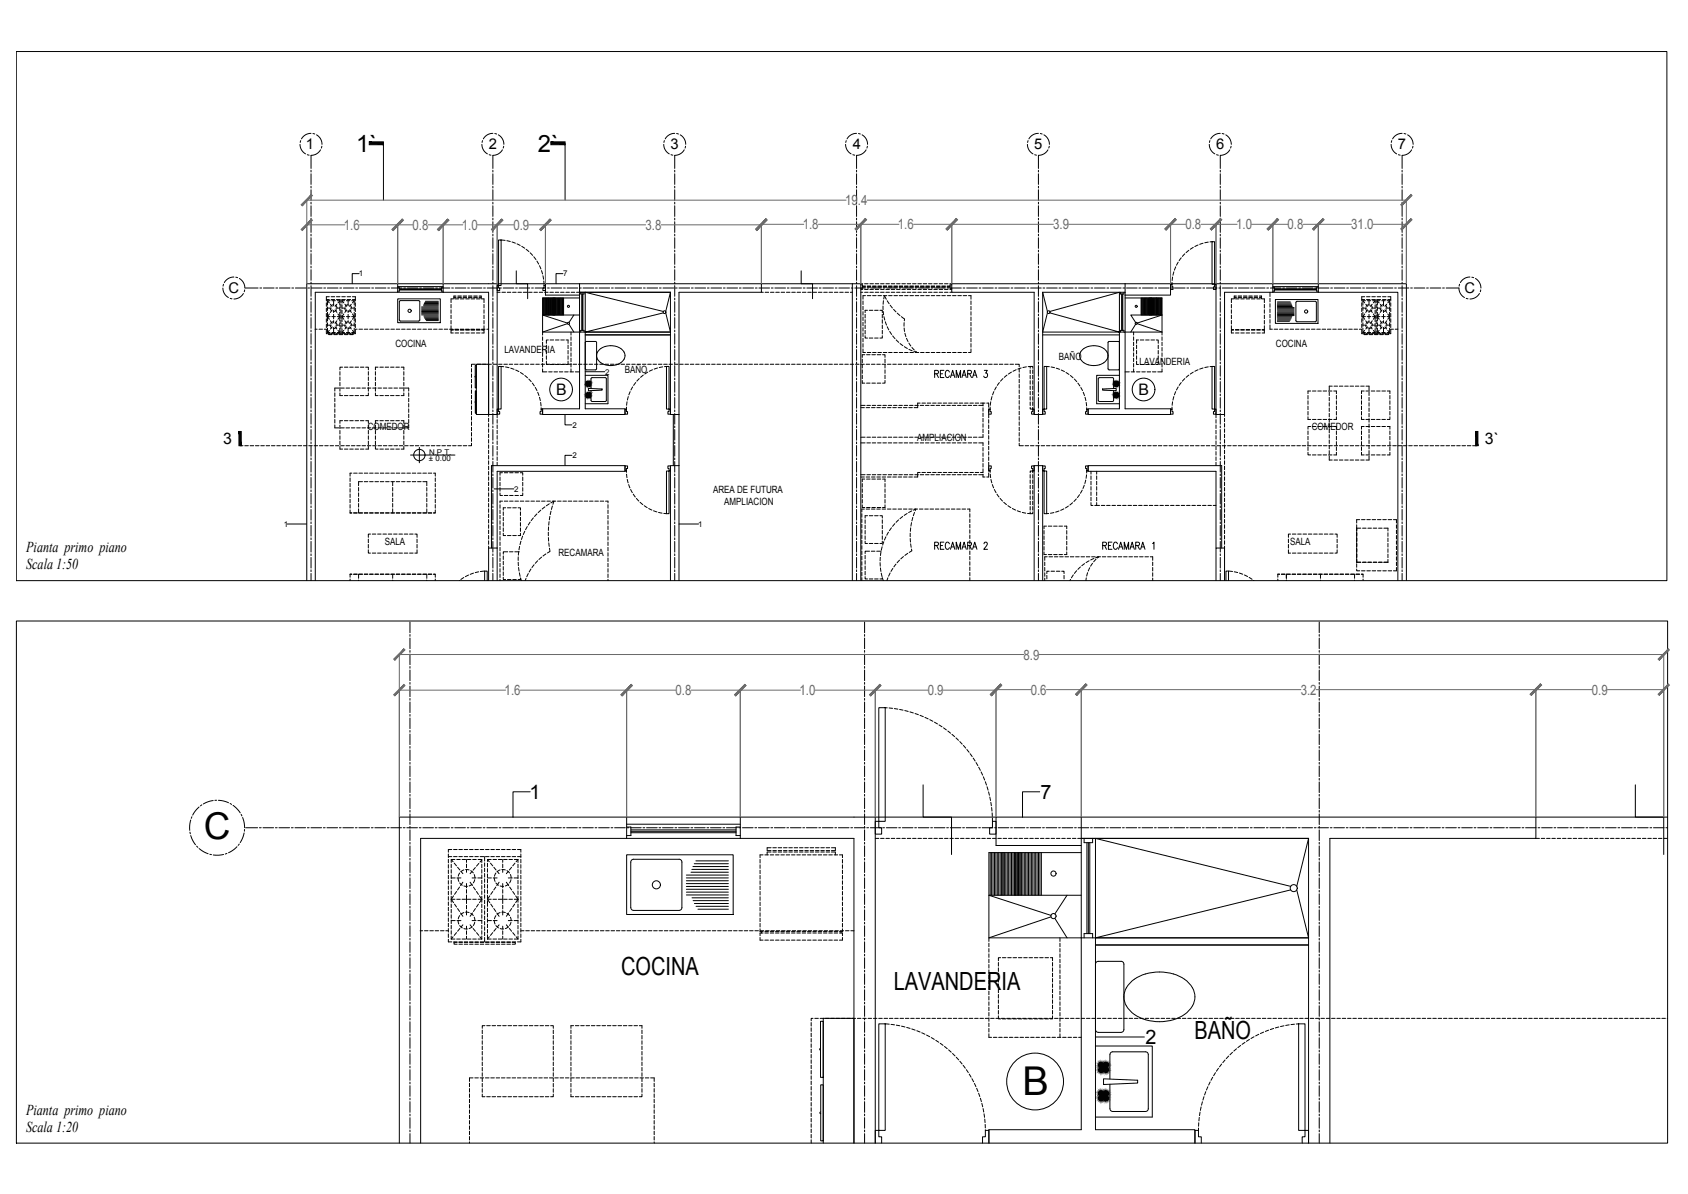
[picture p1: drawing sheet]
<svg xmlns="http://www.w3.org/2000/svg" width="594mm" height="420mm" viewBox="0 0 594 420" stroke-linecap="round" stroke-linejoin="round" font-family="sans-serif">
<defs><g id="words">
<text font-size="14" x="359.9" y="385.3">B</text>
<text font-size="13" x="71.7" y="295.3">C</text>
<g font-size="8.8">
<text x="218.6" y="343.1">COCINA</text>
<text x="314.5" y="348.2">LAVANDERIA</text>
<text x="420.4" y="365.6">BAÑO</text>
</g>
<g font-size="8.4">
<text x="125.4" y="53.4">1`</text>
<text x="189.3" y="53.4">2`</text>
</g>
<g font-size="7">
<text x="186.4" y="281.1">1</text>
<text x="366.2" y="281.1">7</text>
<text x="403.1" y="367.4">2</text>
</g>
<g font-size="5.7">
<text x="327.7" y="134.1">RECAMARA 3</text>
<text x="327.7" y="194.4">RECAMARA 2</text>
</g>
<g font-size="5.6">
<text x="195.7" y="139">B</text>
<text x="400.7" y="139">B</text>
<text x="78.5" y="156.3">3</text>
<text x="522.6" y="156.3">3`</text>
</g>
<g font-size="5.3">
<text x="9.2" y="194.1">Pianta primo piano</text>
<text x="9.2" y="200.2">Scala 1:50</text>
<text x="9.2" y="392.4">Pianta primo piano</text>
<text x="9.2" y="398.5">Scala 1:20</text>
</g>
<g font-size="5.2">
<text x="107.6" y="52.5">1</text>
<text x="172.1" y="52.5">2</text>
<text x="236" y="52.5">3</text>
<text x="300.1" y="52.5">4</text>
<text x="364" y="52.5">5</text>
<text x="428" y="52.5">6</text>
<text x="492" y="52.5">7</text>
<text x="80.4" y="103">C</text>
<text x="515.5" y="103">C</text>
</g>
<g font-size="5" fill="#696969">
<text x="297.4" y="72.2">19.4</text>
<text x="121" y="80.9">1.6</text>
<text x="145.2" y="80.9">0.8</text>
<text x="162.6" y="80.9">1.0</text>
<text x="180.7" y="80.9">0.9</text>
<text x="227.2" y="80.9">3.8</text>
<text x="282.5" y="80.7">1.8</text>
<text x="316" y="80.7">1.6</text>
<text x="370.7" y="80.7">3.9</text>
<text x="417.2" y="80.7">0.8</text>
<text x="435.1" y="80.7">1.0</text>
<text x="453.2" y="80.7">0.8</text>
<text x="475.6" y="80.7">31.0</text>
<text x="360.2" y="232.1">8.9</text>
<text x="177.6" y="244.6">1.6</text>
<text x="237.7" y="244.6">0.8</text>
<text x="281.4" y="244.6">1.0</text>
<text x="326.5" y="244.6">0.9</text>
<text x="362.7" y="244.5">0.6</text>
<text x="457.8" y="244.5">3.2</text>
<text x="560.2" y="244.5">0.9</text>
</g>
<g font-size="3.5">
<text x="139.2" y="122.1">COCINA</text>
<text x="177.5" y="124.1">LAVANDERIA</text>
<text x="449.1" y="122.1">COCINA</text>
<text x="219.9" y="131.1">BAÑO</text>
<text x="372.7" y="126.6">BAÑO</text>
<text x="401.1" y="128.4">LAVANDERIA</text>
<text x="129.4" y="151.4">COMEDOR</text>
<text x="322.8" y="155.1">AMPLIACION</text>
<text x="461.7" y="151.4">COMEDOR</text>
<text x="251" y="173.5">AREA DE FUTURA</text>
<text x="254.9" y="177.7">AMPLIACION</text>
<text x="135.4" y="191.9">SALA</text>
<text x="454" y="191.9">SALA</text>
<text x="196.6" y="195.8">RECAMARA</text>
</g>
<g font-size="2.8">
<text x="126.3" y="97.3">1</text>
<text x="198.2" y="97.3">7</text>
<text x="213" y="131.8">2</text>
<text x="201.4" y="150.5">2</text>
<text x="151" y="160.1">N.P.T.</text>
<text x="201.4" y="161.2">2</text>
<text x="151" y="162.3">± 0.00</text>
<text x="181" y="173">2</text>
<text x="99.8" y="185.4">1</text>
<text x="245.8" y="185.4">1</text>
</g>
</g></defs>
<!-- layer: A-WALL-FULL-EXTR -->
<g fill="none" stroke="#000" stroke-width=".35">
<path d="M156 99.8h19v46.1h-3v-43h-16zM204 99.8h64v3.1h-29v43h-3v-43h-32zM335 99.8h61v3.1h-29v43h-3v-43h-29zM428 99.8h20v3.1h-17v43h-3zM108 204.3v-104.5h32v3.1h-29v101.4M172 204.3v-11.4h3v11.4M236 204.3v-40.4h3v40.4M300 204.3v-104.5h3v104.5M364 204.3v-40.4h3v40.4M428 204.3v-11.4h3v11.4M492 204.3v-101.4h-28v-3.1h31v104.5M140.5 402.2v-114.7h80v7.5h-72.5v107.2"/>
<path d="M300.5 402.2v-107.2h-40v-7.5h47.5v114.7M460.5 402.2v-107.2h-80v-7.5h160v7.5h-72.5v107.2"/>
</g>
<!-- layer: A-ANNO-SYMB -->
<g fill="none" stroke="#000" stroke-width=".35">
<path d="M105.6 50.8a3.8 3.8 0 0 0 1.9 3.3M105.8 49.5l-.1 .6M108.1 54.4l.7 .2M109.5 46.9a3.8 3.8 0 0 0-3.4 2M109.5 59.9v.6M110.1 47l.7 .2M111.4 47.4l.1 .1a3.8 3.8 0 0 1 1.8 3.3M112.8 52.7a3.9 3.9 0 0 1-3.3 2v4.6M113.3 51.5l-.2 .6M135 50.4v20M169.6 50.8a3.8 3.8 0 0 0 1.9 3.3M169.8 49.5l-.1 .6"/>
<path d="M172.2 54.4l.6 .2M173.5 46.9a3.8 3.8 0 0 0-3.4 2M173.5 59.9v.6M174.1 47l.7 .2M175.4 47.4a3.8 3.8 0 0 1 1.9 3.4M176.8 52.7a3.9 3.9 0 0 1-3.3 2v4.6M177.3 51.5l-.2 .6M198.9 50.4v20M233.6 50.8a3.8 3.8 0 0 0 1.9 3.3M233.8 49.5l-.1 .6M236.1 54.4l.7 .2M237.5 46.9a3.8 3.8 0 0 0-3.4 2"/>
<path d="M237.5 59.9v.6M238.1 47l.7 .2M239.4 47.4l.1 .1a3.9 3.9 0 0 1 1.8 3.3M240.8 52.7a3.9 3.9 0 0 1-3.3 2v4.6M241.3 51.5l-.2 .6M297.6 50.8a3.8 3.8 0 0 0 1.9 3.3M297.8 49.5l-.2 .6M300.1 54.4l.7 .2M301.5 46.9a3.8 3.8 0 0 0-3.4 2M301.5 59.9v.6M302.1 47l.7 .2M303.4 47.4l.1 .1a3.8 3.8 0 0 1 1.8 3.3"/>
<path d="M304.8 52.7a3.9 3.9 0 0 1-3.3 2v4.6M305.3 51.5l-.2 .6M361.6 50.8a3.9 3.9 0 0 0 1.9 3.3M361.8 49.5l-.1 .6M364.1 54.4l.7 .2M365.5 46.9a3.8 3.8 0 0 0-3.4 2M365.5 59.9v.6M366.1 47l.7 .2M367.4 47.4l.1 .1a3.8 3.8 0 0 1 1.8 3.3M368.8 52.7a3.9 3.9 0 0 1-3.3 2v4.6M369.3 51.5l-.2 .6M425.6 50.8a3.8 3.8 0 0 0 1.9 3.3"/>
<path d="M425.8 49.5l-.1 .6M428.2 54.4l.6 .2M429.5 46.9a3.8 3.8 0 0 0-3.4 2M429.5 59.9v.6M430.1 47l.7 .2M431.4 47.4a3.9 3.9 0 0 1 1.9 3.4M432.8 52.7a3.9 3.9 0 0 1-3.3 2v4.6M433.3 51.5l-.2 .6M489.6 50.8a3.8 3.8 0 0 0 1.9 3.3M489.8 49.5l-.1 .6M492.1 54.4l.7 .2M493.5 46.9a3.8 3.8 0 0 0-3.4 2"/>
<path d="M493.5 54.7v4.6M493.5 59.9v.6M494.1 47l.7 .2M495.4 47.4l.1 .1a3.9 3.9 0 0 1 1.8 3.3M496.8 52.7a3.9 3.9 0 0 1-3.3 2M497.3 51.5l-.2 .6M109.5 61.2v3.7M109.5 65.5v.6M109.5 66.8v3.7M109.5 71.2v.6M109.5 72.4v3.8M109.5 76.8v.6"/>
<path d="M109.5 78v3.8M173.5 61.2v3.7M173.5 65.5v.6M173.5 66.8v3.7M173.5 71.2v.6M173.5 72.4v3.8M173.5 76.8v.6M173.5 78v3.8M237.5 61.2v3.7M237.5 65.5v.6M237.5 66.8v3.7M237.5 71.2v.6"/>
<path d="M237.5 72.4v3.8M237.5 76.8v.6M237.5 78v3.8M301.5 61.2v3.7M301.5 65.5v.6M301.5 66.8v3.7M301.5 71.2v.6M301.5 72.4v3.8M301.5 76.8v.6M301.5 78v3.8M365.5 61.2v3.7M365.5 65.5v.6"/>
<path d="M365.5 66.8v3.7M365.5 71.2v.6M365.5 72.4v3.8M365.5 76.8v.6M365.5 78v3.8M429.5 61.2v3.7M429.5 65.5v.6M429.5 66.8v3.7M429.5 71.2v.6M429.5 72.4v3.8M429.5 76.8v.6M429.5 78v3.8"/>
<path d="M493.5 61.2v3.7M493.5 65.5v.6M493.5 66.8v3.7M493.5 71.2v.6M493.5 72.4v3.8M493.5 76.8v.6M493.5 78v3.8M82.3 97.5a3.8 3.8 0 0 0-3.3 1.9M83 97.5l.6 .2M84.2 98h.1a3.9 3.9 0 0 1 1.9 3.3M109.5 82.4v.6M109.5 83.7v3.7"/>
<path d="M109.5 88v.6M109.5 89.3v3.7M109.5 93.7v.6M109.5 94.9v3.8M109.5 99.3v.6M173.5 82.4v.6M173.5 83.7v3.7M173.5 88v.6M173.5 89.3v3.7M173.5 93.7v.6M173.5 94.9v3.8M173.5 99.3v.6"/>
<path d="M181.7 95.3v4.5h4v5.3M237.5 82.4v.6M237.5 83.7v3.7M237.5 88v.6M237.5 89.3v3.7M237.5 93.7v.6M237.5 94.9v3.8M237.5 99.3v.6M282 95.3v4.5h4v5.3M301.5 82.4v.6M301.5 83.7v3.7M301.5 88v.6"/>
<path d="M301.5 89.3v3.7M301.5 93.7v.6M301.5 94.9v3.8M301.5 99.3v.6M365.5 82.4v.6M365.5 83.7v3.7M365.5 88v.6M365.5 89.3v3.7M365.5 93.7v.6M365.5 94.9v3.8M365.5 99.3v.6M429.5 82.4v.6"/>
<path d="M429.5 83.7v3.7M429.5 88v.6M429.5 89.3v3.7M429.5 93.7v.6M429.5 94.9v3.8M429.5 99.3v.6M493.5 82.4v.6M493.5 83.7v3.7M493.5 88v.6M493.5 89.3v3.7M493.5 93.7v.6M493.5 94.9v3.8"/>
<path d="M493.5 99.3v.6M517.3 97.5a3.8 3.8 0 0 0-3.3 1.9M518 97.5l.7 .2M519.3 98a3.9 3.9 0 0 1 1.9 3.3M78.4 101.4a3.8 3.8 0 0 0 2 3.3M78.7 100l-.2 .7M81 105l.6 .2M85.7 103.3a3.8 3.8 0 0 1-3.4 1.9M86.1 102l-.1 .7M86.3 101.3h4.5M91.5 101.3h.6M92.7 101.3h3.8"/>
<path d="M97.1 101.3h.6M98.3 101.3h3.8M102.7 101.3h.6M104 101.3h3.7M108.3 101.3h.7M109.5 100.5v3.8M109.5 104.9v.6M109.5 106.2v3.7M109.5 110.5v.6M109.5 111.8v3.7M109.5 116.2v.6M109.5 117.4v3.8"/>
<path d="M109.6 101.3h3.7M114 101.3h.6M115.2 101.3h3.8M119.6 101.3h.6M120.8 101.3h3.8M125.2 101.3h.6M126.5 101.3h3.7M130.8 101.3h.7M132.1 101.3h3.7M136.5 101.3h.6M137.7 101.3h3.8M142.1 101.3h.6"/>
<path d="M143.3 101.3h3.8M147.7 101.3h.6M149 101.3h3.7M153.3 101.3h.7M154.6 101.3h3.7M159 101.3h.6M160.2 101.3h3.8M164.6 101.3h.6M165.8 101.3h3.8M170.2 101.3h.6M171.5 101.3h3.7M173.5 100.5v3.8"/>
<path d="M173.5 104.9v.6M173.5 106.2v3.7M173.5 110.5v.6M173.5 111.8v3.7M173.5 116.2v.6M173.5 117.4v3.8M175.8 101.3h.7M177.1 101.3h3.7M181.5 101.3h.6M182.7 101.3h3.8M187.1 101.3h.6M188.3 101.3h3.8"/>
<path d="M192.7 101.3h.6M194 101.3h3.7M198.3 101.3h.7M199.6 101.3h3.7M204 101.3h.6M205.2 101.3h3.8M209.6 101.3h.6M210.8 101.3h3.8M215.2 101.3h.6M216.5 101.3h3.7M220.8 101.3h.7M222.1 101.3h3.7"/>
<path d="M226.5 101.3h.6M227.7 101.3h3.8M232.1 101.3h.6M233.3 101.3h3.8M237.5 100.5v3.8M237.5 104.9v.6M237.5 106.2v3.7M237.5 110.5v.6M237.5 111.8v3.7M237.5 116.2v.6M237.5 117.4v3.8M237.7 101.3h.6"/>
<path d="M239 101.3h3.7M243.3 101.3h.7M244.6 101.3h3.7M249 101.3h.6M250.2 101.3h3.8M254.6 101.3h.6M255.8 101.3h3.8M260.2 101.3h.6M261.5 101.3h3.7M265.8 101.3h.7M267.1 101.3h3.7M271.5 101.3h.6"/>
<path d="M272.7 101.3h3.8M277.1 101.3h.6M278.3 101.3h3.8M282.7 101.3h.6M284 101.3h3.7M288.3 101.3h.7M289.6 101.3h3.7M294 101.3h.6M295.2 101.3h3.8M299.6 101.3h.6M300.8 101.3h3.8M301.5 100.5v3.8"/>
<path d="M301.5 104.9v.6M301.5 106.2v3.7M301.5 110.5v.6M301.5 111.8v3.7M301.5 116.2v.6M301.5 117.4v3.8M305.2 101.3h.6M306.5 101.3h3.7M310.8 101.3h.7M312.1 101.3h3.7M316.5 101.3h.6M317.7 101.3h3.8"/>
<path d="M322.1 101.3h.6M323.3 101.3h3.8M327.7 101.3h.6M329 101.3h3.7M333.3 101.3h.7M334.6 101.3h3.7M339 101.3h.6M340.2 101.3h3.8M344.6 101.3h.6M345.8 101.3h3.8M350.2 101.3h.6M351.5 101.3h3.7"/>
<path d="M355.8 101.3h.7M357.1 101.3h3.7M361.5 101.3h.6M362.7 101.3h3.8M365.5 100.5v3.8M365.5 104.9v.6M365.5 106.2v3.7M365.5 110.5v.6M365.5 111.8v3.7M365.5 116.2v.6M365.5 117.4v3.8M367.1 101.3h.6"/>
<path d="M368.3 101.3h3.8M372.7 101.3h.6M374 101.3h3.7M378.3 101.3h.7M379.6 101.3h3.7M384 101.3h.6M385.2 101.3h3.8M389.6 101.3h.6M390.8 101.3h3.8M395.2 101.3h.6M396.5 101.3h3.7M400.8 101.3h.7"/>
<path d="M402.1 101.3h3.7M406.5 101.3h.6M407.7 101.3h3.8M412.1 101.3h.6M413.3 101.3h3.8M417.7 101.3h.6M419 101.3h3.7M423.3 101.3h.7M424.6 101.3h3.7M429 101.3h.6M429.5 100.5v3.8M429.5 104.9v.6"/>
<path d="M429.5 106.2v3.7M429.5 110.5v.6M429.5 111.8v3.7M429.5 116.2v.6M429.5 117.4v3.8M430.2 101.3h3.8M434.6 101.3h.6M435.8 101.3h3.8M440.2 101.3h.6M441.5 101.3h3.7M445.8 101.3h.7M447.1 101.3h3.7"/>
<path d="M451.5 101.3h.6M452.7 101.3h3.8M457.1 101.3h.6M458.3 101.3h3.8M462.7 101.3h.6M464 101.3h3.7M468.3 101.3h.7M469.6 101.3h3.7M474 101.3h.6M475.2 101.3h3.8M479.6 101.3h.6M480.8 101.3h3.8"/>
<path d="M485.2 101.3h.6M486.5 101.3h3.7M490.8 101.3h.7M492.1 101.3h3.7M493.5 100.5v3.8M493.5 104.9v.6M493.5 106.2v3.7M493.5 110.5v.6M493.5 111.8v3.7M493.5 116.2v.6M493.5 117.4v3.8M496.5 101.3h.6"/>
<path d="M497.7 101.3h3.8M502.1 101.3h.6M503.3 101.3h3.8M507.7 101.3h.6M509 101.3l4.5 .1a3.8 3.8 0 0 0 1.9 3.3M513.7 100l-.2 .7M516 105l.7 .2M520.7 103.3a3.8 3.8 0 0 1-3.4 1.9M521.1 102l-.1 .7M109.5 121.8v.6M109.5 123v3.8M109.5 127.4v.6"/>
<path d="M109.5 128.7v3.7M109.5 133v.6M109.5 134.3v3.7M109.5 138.7v.6M109.5 139.9v3.8M165.9 129.7v1.3M165.9 131.6v1.2M165.9 133.4v1.3M165.9 135.3v1.3M165.9 137.2v1.3M165.9 139.1v1.2M167.3 128.2h-1.4v.9"/>
<path d="M167.6 128.2h4.4v17.7h-4.4zM168 128.2h1.2M169.8 128.2h1.3M171.7 128.2h1.2M173.5 121.8v.6M173.5 123v3.8M173.5 127.4v.6M173.5 128.7v3.7M173.5 133v.6M173.5 134.3v3.7M173.5 138.7v.6M173.5 139.9v3.8"/>
<path d="M173.6 128.2h1.2M175.5 128.2h1.2M177.3 128.2h1.3M179.2 128.2h1.2M181.1 128.2h1.2M182.9 128.2h1.3M184.8 128.2h1.3M186.7 128.2h1.3M188.6 128.2h1.2M190.5 128.2h1.2M192.3 128.2h1.3M194.2 128.2h1.2"/>
<path d="M196.1 128.2h1.2M198 128.2h1.2M199.8 128.2h1.3M201.7 128.2h1.2M203.6 128.2h1.2M205.4 128.2h1.3M207.3 128.2h1.3M209.2 128.2h1.3M211.1 128.2h1.2M213 128.2h1.2M214.8 128.2h1.3M216.7 128.2h1.2"/>
<path d="M218.6 128.2h1.2M220.5 128.2h1.2M222.3 128.2h1.3M224.2 128.2h1.2M226.1 128.2h1.2M227.9 128.2h1.3M229.8 128.2h1.3M231.7 128.2h1.3M233.6 128.2h1.2M235.5 128.2h1.2M237.3 128.2h1.3M237.5 121.8v.6"/>
<path d="M237.5 123v3.8M237.5 127.4v.6M237.5 128.7v3.7M237.5 133v.6M237.5 134.3v3.7M237.5 138.7v.6M237.5 139.9v3.8M239.2 128.2h1.2M241.1 128.2h1.2M243 128.2h1.2M244.8 128.2h1.3M246.7 128.2h1.2"/>
<path d="M248.6 128.2h1.2M250.4 128.2h1.3M252.3 128.2h1.3M254.2 128.2h1.3M256.1 128.2h1.2M258 128.2h1.2M259.8 128.2h1.3M261.7 128.2h1.2M263.6 128.2h1.2M265.5 128.2h1.2M267.3 128.2h1.3M269.2 128.2h1.3"/>
<path d="M271.1 128.2h1.2M272.9 128.2h1.3M274.8 128.2h1.3M276.7 128.2h1.3M278.6 128.2h1.2M280.5 128.2h1.2M282.3 128.2h1.3M284.2 128.2h1.2M286.1 128.2h1.2M287.9 128.2h1.3M289.8 128.2h1.3M291.7 128.2h1.3"/>
<path d="M293.6 128.2h1.2M295.4 128.2h1.3M297.3 128.2h1.3M299.2 128.2h1.3M301.1 128.2h1.2M301.5 121.8v.6M301.5 123v3.8M301.5 127.4v.6M301.5 128.7v3.7M301.5 133v.6M301.5 134.3v3.7M301.5 138.7v.6"/>
<path d="M301.5 139.9v3.8M303 128.2h1.2M304.8 128.2h1.3M306.7 128.2h1.2M308.6 128.2h1.2M310.4 128.2h1.3M312.3 128.2h1.3M314.2 128.2h1.3M316.1 128.2h1.2M317.9 128.2h1.3M319.8 128.2h1.3M321.7 128.2h1.3"/>
<path d="M323.6 128.2h1.2M325.5 128.2h1.2M349.8 128.2h1.3M351.7 128.2h1.2M353.6 128.2h1.2M355.4 128.2h1.3M357.3 128.2h1.4v.9M358.7 129.7v1.3M358.7 131.6v1.2M358.7 133.4v1.3M358.7 135.3v1.3M358.7 137.2v1.3"/>
<path d="M358.7 139.1v1.2M365.5 121.8v.6M365.5 123v3.8M365.5 127.4v.6M365.5 128.7v3.7M365.5 133v.6M365.5 134.3v3.7M365.5 138.7v.6M365.5 139.9v3.8M429.5 121.8v.6M429.5 123v3.8M429.5 127.4v.6"/>
<path d="M429.5 128.7v3.7M429.5 133v.6M429.5 134.3v3.7M429.5 138.7v.6M429.5 139.9v3.8M493.5 121.8v.6M493.5 123v3.8M493.5 127.4v.6M493.5 128.7v3.7M493.5 133v.6M493.5 134.3v3.7M493.5 138.7v.6"/>
<path d="M493.5 139.9v3.8M84.5 155.6v1.2h1M84.5 151.8v1.3M84.5 153.7v1.3M86.2 156.8h1.2M88 156.8h1.3M89.9 156.8h1.3M91.8 156.8h1.2M93.7 156.8h1.2M95.5 156.8h1.3M97.4 156.8h1.3M99.3 156.8h1.2"/>
<path d="M101.2 156.8h1.2M103 156.8h1.3M104.9 156.8h1.3M106.8 156.8h1.2M108.7 156.8h1.2M109.5 144.3v.6M109.5 145.5v3.8M109.5 149.9v.6M109.5 151.2v3.7M109.5 155.5v.7M109.5 156.8v3.7M110.5 156.8h1.3"/>
<path d="M112.4 156.8h1.3M114.3 156.8h1.2M116.2 156.8h1.2M118 156.8h1.3M119.9 156.8h1.3M121.8 156.8h1.2M123.7 156.8h1.2M125.5 156.8h1.3M127.4 156.8h1.3M129.3 156.8h1.2M131.2 156.8h1.2M133 156.8h1.3"/>
<path d="M134.9 156.8h1.3M136.8 156.8h1.2M138.7 156.8h1.2M140.5 156.8h1.3M142.4 156.8h1.3M144.3 156.8h1.2M146.2 156.8h1.2M147.6 157.4v5.4M148 156.8h1.3M149.9 156.8h1.3M151.8 156.8h1.2M153.7 156.8h1.2"/>
<path d="M155.5 156.8h1.3M157.4 156.8h1.3M159.3 156.8h1.2M161.2 156.8h1.2M163 156.8h1.3M165.9 156v.8h-1M165.9 141v1.2M165.9 142.8v1.3M165.9 144.7v1.3M165.9 146.6v1.2M165.9 148.5v1.2M165.9 150.3v1.3"/>
<path d="M165.9 152.2v1.3M165.9 154.1v1.2M173.5 144.3v.6M173.5 145.5v3.8M173.5 149.9v.6M173.5 151.2v3.7M173.5 155.5v.7M173.5 156.8v3.7M237.5 144.3v.6M237.5 145.5v3.8M237.5 149.9v.6M237.5 151.2v3.7"/>
<path d="M237.5 155.5v.7M237.5 156.8v3.7M301.5 144.3v.6M301.5 145.5v3.8M301.5 149.9v.6M301.5 151.2v3.7M301.5 155.5v.7M301.5 156.8v3.7M358.7 156v.8h1.5M358.7 141v1.2M358.7 142.8v1.3M358.7 144.7v1.3"/>
<path d="M358.7 146.6v1.2M358.7 148.5v1.2M358.7 150.3v1.3M358.7 152.2v1.3M358.7 154.1v1.2M360.8 156.8h1.2M362.7 156.8h1.2M364.5 156.8h1.3M365.5 144.3v.6M365.5 145.5v3.8M365.5 149.9v.6M365.5 151.2v3.7"/>
<path d="M365.5 155.5v.7M365.5 156.8v3.7M366.4 156.8h1.3M368.3 156.8h1.2M370.2 156.8h1.2M372 156.8h1.3M373.9 156.8h1.3M375.8 156.8h1.2M377.7 156.8h1.2M379.5 156.8h1.3M381.4 156.8h1.3M383.3 156.8h1.2"/>
<path d="M385.2 156.8h1.2M387 156.8h1.3M388.9 156.8h1.3M390.8 156.8h1.2M392.7 156.8h1.2M394.5 156.8h1.3M396.4 156.8h1.3M398.3 156.8h1.2M400.2 156.8h1.2M402 156.8h1.3M403.9 156.8h1.3M405.8 156.8h1.2"/>
<path d="M407.7 156.8h1.2M409.5 156.8h1.3M411.4 156.8h1.3M413.3 156.8h1.2M415.2 156.8h1.2M417 156.8h1.3M418.9 156.8h1.3M420.8 156.8h1.2M422.7 156.8h1.2M424.5 156.8h1.3M426.4 156.8h1.3M428.3 156.8h1.2"/>
<path d="M429.5 144.3v.6M429.5 145.5v3.8M429.5 149.9v.6M429.5 151.2v3.7M429.5 155.5v.7M429.5 156.8v3.7M430.2 156.8h1.2M432 156.8h1.3M433.9 156.8h1.3M435.8 156.8h1.2M437.7 156.8h1.2M439.5 156.8h1.3"/>
<path d="M441.4 156.8h1.3M443.3 156.8h1.2M445.2 156.8h1.2M447 156.8h1.3M448.9 156.8h1.3M450.8 156.8h1.2M452.7 156.8h1.2M454.5 156.8h1.3M456.4 156.8h1.3M458.3 156.8h1.2M460.2 156.8h1.2M462 156.8h1.3"/>
<path d="M463.9 156.8h1.3M465.8 156.8h1.2M467.7 156.8h1.2M469.5 156.8h1.3M471.4 156.8h1.3M473.3 156.8h1.2M475.2 156.8h1.2M477 156.8h1.3M478.9 156.8h1.3M480.8 156.8h1.2M482.7 156.8h1.2M484.5 156.8h1.3"/>
<path d="M486.4 156.8h1.3M488.3 156.8h1.2M490.2 156.8h1.2M492 156.8h1.3M493.5 144.3v.6M493.5 145.5v3.8M493.5 149.9v.6M493.5 151.2v3.7M493.5 155.5v.7M493.5 156.8v3.7M493.9 156.8h1.3M495.8 156.8h1.2"/>
<path d="M497.7 156.8h1.2M499.5 156.8h1.3M501.4 156.8h1.3M503.3 156.8h1.2M505.2 156.8h1.2M507 156.8h1.3M508.9 156.8h1.3M510.8 156.8h1.2M512.7 156.8h1.2M514.5 156.8h1.3M516.4 156.8h1.3M519.7 155.6v1.2h-1.4"/>
<path d="M519.7 151.8v1.3M519.7 153.7v1.3M109.5 161.2v.6M109.5 162.4v3.8M109.5 166.8v.6M109.5 168v3.8M109.5 172.4v.6M109.5 173.7v3.7M109.5 178v.7M109.5 179.3v3.7M144.5 160.1h15.6M173.5 161.2v.6"/>
<path d="M173.5 162.4v3.8M173.5 166.8v.6M173.5 168v3.8M173.5 172.4v.6M173.5 173.7v3.7M173.5 178v.7M173.5 179.3v3.7M237.5 161.2v.6M237.5 162.4v3.8M237.5 166.8v.6M237.5 168v3.8M237.5 172.4v.6"/>
<path d="M237.5 173.7v3.7M237.5 178v.7M237.5 179.3v3.7M301.5 161.2v.6M301.5 162.4v3.8M301.5 166.8v.6M301.5 168v3.8M301.5 172.4v.6M301.5 173.7v3.7M301.5 178v.7M301.5 179.3v3.7M365.5 161.2v.6"/>
<path d="M365.5 162.4v3.8M365.5 166.8v.6M365.5 168v3.8M365.5 172.4v.6M365.5 173.7v3.7M365.5 178v.7M365.5 179.3v3.7M429.5 161.2v.6M429.5 162.4v3.8M429.5 166.8v.6M429.5 168v3.8M429.5 172.4v.6"/>
<path d="M429.5 173.7v3.7M429.5 178v.7M429.5 179.3v3.7M493.5 161.2v.6M493.5 162.4v3.8M493.5 166.8v.6M493.5 168v3.8M493.5 172.4v.6M493.5 173.7v3.7M493.5 178v.7M493.5 179.3v3.7M109.5 183.7v.6"/>
<path d="M109.5 184.9v3.8M109.5 189.3v.6M109.5 190.5v3.8M109.5 194.9v.6M109.5 196.2v3.7M173.5 183.7v.6M173.5 184.9v3.8M173.5 189.3v.6M173.5 190.5v3.8M173.5 194.9v.6M173.5 196.2v3.7M237.5 183.7v.6"/>
<path d="M237.5 184.9v3.8M237.5 189.3v.6M237.5 190.5v3.8M237.5 194.9v.6M237.5 196.2v3.7M301.5 183.7v.6M301.5 184.9v3.8M301.5 189.3v.6M301.5 190.5v3.8M301.5 194.9v.6M301.5 196.2v3.7M365.5 183.7v.6"/>
<path d="M365.5 184.9v3.8M365.5 189.3v.6M365.5 190.5v3.8M365.5 194.9v.6M365.5 196.2v3.7M429.5 183.7v.6M429.5 184.9v3.8M429.5 189.3v.6M429.5 190.5v3.8M429.5 194.9v.6M429.5 196.2v3.7M493.5 183.7v.6"/>
<path d="M493.5 184.9v3.8M493.5 189.3v.6M493.5 190.5v3.8M493.5 194.9v.6M493.5 196.2v3.7M109.5 200.5v.7M109.5 201.8v2.5M144.3 218.9v3.8M173.5 200.5v.7M173.5 201.8v2.5M237.5 200.5v.7M237.5 201.8v2.5"/>
<path d="M301.5 200.5v.7M301.5 201.8v2.5M304.3 218.9v3.8M365.5 200.5v.7M365.5 201.8v2.5M429.5 200.5v.7M429.5 201.8v2.5M464.3 218.9v3.8M493.5 200.5v.7M493.5 201.8v2.5M144.3 223.3v.6M144.3 224.5v3.8"/>
<path d="M144.3 228.9v.6M144.3 230.2v3.7M144.3 234.5v.7M144.3 235.8v3.7M304.3 223.3v.6M304.3 224.5v3.8M304.3 228.9v.6M304.3 230.2v3.7M304.3 234.5v.7M304.3 235.8v3.7M464.3 223.3v.6M464.3 224.5v3.8"/>
<path d="M464.3 228.9v.6M464.3 230.2v3.7M464.3 234.5v.7M464.3 235.8v3.7M144.3 240.1v.7M144.3 241.4v3.8M144.3 245.8v.6M144.3 247v3.8M144.3 251.4v.6M144.3 252.7v3.7M144.3 257v.7M144.3 258.3v3.7"/>
<path d="M304.3 240.1v.7M304.3 241.4v3.8M304.3 245.8v.6M304.3 247v3.8M304.3 251.4v.6M304.3 252.7v3.7M304.3 257v.7M304.3 258.3v3.7M464.3 240.1v.7M464.3 241.4v3.8M464.3 245.8v.6M464.3 247v3.8"/>
<path d="M464.3 251.4v.6M464.3 252.7v3.7M464.3 257v.7M464.3 258.3v3.7M144.3 262.7v.6M144.3 263.9v3.8M144.3 268.3v.6M144.3 269.5v3.8M144.3 273.9v.6M144.3 275.2v3.7M144.3 279.5v.7M304.3 262.7v.6"/>
<path d="M304.3 263.9v3.8M304.3 268.3v.6M304.3 269.5v3.8M304.3 273.9v.6M304.3 275.2v3.7M304.3 279.5v.7M324.9 276.2v11.3h10v13.2M464.3 262.7v.6M464.3 263.9v3.8M464.3 268.3v.6M464.3 269.5v3.8M464.3 273.9v.6"/>
<path d="M464.3 275.2v3.7M464.3 279.5v.7M575.5 276.2v11.3h10v13.2M66.8 292.8l.2 .6M67.1 288.6l-.3 1.7v1.9M67.1 294l1.7 3.3M67.5 287.4l-.2 .6M69.2 297.7l.4 .5M70.1 284l-1.5 1.6-.8 1.2M70.1 298.6l1.3 1 1.9 .8M71 283.2l-.5 .4M75 281.7l-1.9 .5-1.5 .7"/>
<path d="M76.2 281.6h-.6M76.9 281.6l1.9 .3 1.6 .6M81 282.7l.5 .4M82 283.4l2.5 2.6M83.4 297.9l-1.2 1.1-1.8 1.1M84.2 297l-.4 .5M84.9 286.6l.2 .5M85.4 287.7l.5 1.7 .2 1.9M85.9 293.1l-1.4 3.4M86.1 291.9l-.1 .6M86.4 291.3h4.3M91.3 291.3h.6"/>
<path d="M92.6 291.3h3.7M96.9 291.3h.7M98.2 291.3h3.7M102.5 291.3h.7M103.8 291.3h3.8M108.2 291.3h.6M109.4 291.3h3.8M113.8 291.3h.6M115.1 291.3h3.7M119.4 291.3h.7M120.7 291.3h3.7M125 291.3h.7"/>
<path d="M126.3 291.3h3.8M130.7 291.3h.6M131.9 291.3h3.8M136.3 291.3h.6M137.6 291.3h3.7M141.9 291.3h.7M143.2 291.3h3.7M144.3 280.8v3.7M144.3 285.2v.6M144.3 286.4v3.8M144.3 290.8v.6M144.3 292v3.8"/>
<path d="M144.3 296.4v.6M144.3 297.7v3.7M147.5 291.3h.7M148.8 291.3h3.8M153.2 291.3h.6M154.4 291.3h3.8M158.8 291.3h.6M160.1 291.3h3.7M164.4 291.3h.7M165.7 291.3h3.7M170 291.3h.7M171.3 291.3h3.8"/>
<path d="M175.7 291.3h.6M176.9 291.3h3.8M181.3 291.3h.6M182.6 291.3h3.7M186.9 291.3h.7M188.2 291.3h3.7M192.5 291.3h.7M193.8 291.3h3.8M198.2 291.3h.6M199.4 291.3h3.8M203.8 291.3h.6M205.1 291.3h3.7"/>
<path d="M209.4 291.3h.7M210.7 291.3h3.7M215 291.3h.7M216.3 291.3h3.8M220.7 291.3h.6M221.9 291.3h3.8M226.3 291.3h.6M227.6 291.3h3.7M231.9 291.3h.7M233.2 291.3h3.7M237.5 291.3h.7M238.8 291.3h3.8"/>
<path d="M243.2 291.3h.6M244.4 291.3h3.8M248.8 291.3h.6M250.1 291.3h3.7M254.4 291.3h.7M255.7 291.3h3.7M260 291.3h.7M261.3 291.3h3.8M265.7 291.3h.6M266.9 291.3h3.8M271.3 291.3h.6M272.6 291.3h3.7"/>
<path d="M276.9 291.3h.7M278.2 291.3h3.7M282.5 291.3h.7M283.8 291.3h3.8M288.2 291.3h.6M289.4 291.3h3.8M293.8 291.3h.6M295.1 291.3h3.7M299.4 291.3h.7M300.7 291.3h3.7M304.3 280.8v3.7M304.3 285.2v.6"/>
<path d="M304.3 286.4v3.8M304.3 290.8v.6M304.3 292v3.8M304.3 296.4v.6M304.3 297.7v3.7M305 291.3h.7M306.3 291.3h3.8M310.7 291.3h.6M311.9 291.3h3.8M316.3 291.3h.6M317.6 291.3h3.7M321.9 291.3h.7"/>
<path d="M323.2 291.3h3.7M327.5 291.3h.7M328.8 291.3h3.8M333.2 291.3h.6M334.4 291.3h3.8M338.8 291.3h.6M340.1 291.3h3.7M344.4 291.3h.7M345.7 291.3h3.7M350 291.3h.7M351.3 291.3h3.8M355.7 291.3h.6"/>
<path d="M356.9 291.3h3.8M361.3 291.3h.6M362.6 291.3h3.7M366.9 291.3h.7M368.2 291.3h3.7M372.5 291.3h.7M373.8 291.3h3.8M378.2 291.3h.6M379.4 291.3h3.8M383.8 291.3h.6M385.1 291.3h3.7M389.4 291.3h.7"/>
<path d="M390.7 291.3h3.7M395 291.3h.7M396.3 291.3h3.8M400.7 291.3h.6M401.9 291.3h3.8M406.3 291.3h.6M407.6 291.3h3.7M411.9 291.3h.7M413.2 291.3h3.7M417.5 291.3h.7M418.8 291.3h3.8M423.2 291.3h.6"/>
<path d="M424.4 291.3h3.8M428.8 291.3h.6M430.1 291.3h3.7M434.4 291.3h.7M435.7 291.3h3.7M440 291.3h.7M441.3 291.3h3.8M445.7 291.3h.6M446.9 291.3h3.8M451.3 291.3h.6M452.6 291.3h3.7M456.9 291.3h.7"/>
<path d="M458.2 291.3h3.7M462.5 291.3h.7M463.8 291.3h3.8M464.3 280.8v3.7M464.3 285.2v.6M464.3 286.4v3.8M464.3 290.8v.6M464.3 292v3.8M464.3 296.4v.6M464.3 297.7v3.7M468.2 291.3h.6M469.4 291.3h3.8"/>
<path d="M473.8 291.3h.6M475.1 291.3h3.7M479.4 291.3h.7M480.7 291.3h3.7M485 291.3h.7M486.3 291.3h3.8M490.7 291.3h.6M491.9 291.3h3.8M496.3 291.3h.6M497.6 291.3h3.7M501.9 291.3h.7M503.2 291.3h3.7"/>
<path d="M507.5 291.3h.7M508.8 291.3h3.8M513.2 291.3h.6M514.4 291.3h3.8M518.8 291.3h.6M520.1 291.3h3.7M524.4 291.3h.7M525.7 291.3h3.7M530 291.3h.7M531.3 291.3h3.8M535.7 291.3h.6M536.9 291.3h3.8"/>
<path d="M541.3 291.3h.6M542.6 291.3h3.7M546.9 291.3h.7M548.2 291.3h3.7M552.5 291.3h.7M553.8 291.3h3.8M558.2 291.3h.6M559.4 291.3h3.8M563.8 291.3h.6M565.1 291.3h3.7M569.4 291.3h.7M570.7 291.3h3.7"/>
<path d="M575 291.3h.7M576.3 291.3h3.8M580.7 291.3h.6M581.9 291.3h3.8M586.3 291.3h.6M73.8 300.6l.6 .2M78.7 300.7l-3.7 .2M79.9 300.3l-.6 .2M144.3 302v.7M144.3 303.3v3.7M144.3 307.7v.6M144.3 308.9v3.8"/>
<path d="M144.3 313.3v.6M144.3 314.5v3.8M144.3 318.9v.6M304.3 302v.7M304.3 303.3v3.7M304.3 307.7v.6M304.3 308.9v3.8M304.3 313.3v.6M304.3 314.5v3.8M304.3 318.9v.6M464.3 302v.7M464.3 303.3v3.7"/>
<path d="M464.3 307.7v.6M464.3 308.9v3.8M464.3 313.3v.6M464.3 314.5v3.8M464.3 318.9v.6M144.3 320.2v3.7M144.3 324.5v.7M144.3 325.8v3.7M144.3 330.2v.6M144.3 331.4v3.8M144.3 335.8v.6M144.3 337v3.8"/>
<path d="M304.3 320.2v3.7M304.3 324.5v.7M304.3 325.8v3.7M304.3 330.2v.6M304.3 331.4v3.8M304.3 335.8v.6M304.3 337v3.8M464.3 320.2v3.7M464.3 324.5v.7M464.3 325.8v3.7M464.3 330.2v.6M464.3 331.4v3.8"/>
<path d="M464.3 335.8v.6M464.3 337v3.8M144.3 341.4v.6M144.3 342.7v3.7M144.3 347v.7M144.3 348.3v3.7M144.3 352.7v.6M144.3 353.9v3.8M144.3 358.3v.6M144.3 359.5v3.8M285.5 359.8v1.3M286.1 358.4h-.6v.8"/>
<path d="M286.8 358.4h1.2M288.6 358.4h1.3M290.5 358.4h1.3M292.4 358.4h1.2M294.3 358.4h1.2M296.1 358.4h1.3M298 358.4h1.3M299.9 358.4h1.2M301.8 358.4h1.2M303.6 358.4h1.3M304.3 341.4v.6M304.3 342.7v3.7"/>
<path d="M304.3 347v.7M304.3 348.3v3.7M304.3 352.7v.6M304.3 353.9v3.8M304.3 358.3v.6M304.3 359.5v3.8M305.5 358.4h1.3M307.4 358.4h1.2M309.3 358.4h1.2M311.1 358.4h1.3M313 358.4h1.3M314.9 358.4h1.2"/>
<path d="M316.8 358.4h1.2M318.6 358.4h1.3M320.5 358.4h1.3M322.4 358.4h1.2M324.3 358.4h1.2M326.1 358.4h1.3M328 358.4h1.3M329.9 358.4h1.2M331.8 358.4h1.2M333.6 358.4h1.3M335.5 358.4h1.3M337.4 358.4h1.2"/>
<path d="M339.3 358.4h1.2M341.1 358.4h1.3M343 358.4h1.3M344.9 358.4h1.2M346.8 358.4h1.2M348.6 358.4h1.3M350.5 358.4h1.3M352.4 358.4h1.2M354.3 358.4h1.2M356.1 358.4h1.3M358 358.4h1.3M359.9 358.4h1.2"/>
<path d="M361.8 358.4h1.2M363.6 358.4h1.3M365.5 358.4h1.3M367.4 358.4h1.2M369.3 358.4h1.2M371.1 358.4h1.3M373 358.4h1.3M374.9 358.4h1.2M376.8 358.4h1.2M378.6 358.4h1.3M380.5 358.4h1.3M382.4 358.4h1.2"/>
<path d="M384.3 358.4h1.2M386.1 358.4h1.3M388 358.4h1.3M389.9 358.4h1.2M391.8 358.4h1.2M393.6 358.4h1.3M395.5 358.4h1.3M397.4 358.4h1.2M399.3 358.4h1.2M401.1 358.4h1.3M403 358.4h1.3M404.9 358.4h1.2"/>
<path d="M406.8 358.4h1.2M408.6 358.4h1.3M410.5 358.4h1.3M412.4 358.4h1.2M414.3 358.4h1.2M416.1 358.4h1.3M418 358.4h1.3M419.9 358.4h1.2M421.8 358.4h1.2M423.6 358.4h1.3M425.5 358.4h1.3M427.4 358.4h1.2"/>
<path d="M429.3 358.4h1.2M431.1 358.4h1.3M433 358.4h1.3M434.9 358.4h1.2M436.8 358.4h1.2M438.6 358.4h1.3M440.5 358.4h1.3M442.4 358.4h1.2M444.3 358.4h1.2M446.1 358.4h1.3M448 358.4h1.3M449.9 358.4h1.2"/>
<path d="M451.8 358.4h1.2M453.6 358.4h1.3M455.5 358.4h1.3M457.4 358.4h1.2M459.3 358.4h1.2M461.1 358.4h1.3M463 358.4h1.3M464.3 341.4v.6M464.3 342.7v3.7M464.3 347v.7M464.3 348.3v3.7M464.3 352.7v.6"/>
<path d="M464.3 353.9v3.8M464.3 358.3v.6M464.3 359.5v3.8M464.9 358.4h1.2M466.8 358.4h1.2M468.6 358.4h1.3M470.5 358.4h1.3M472.4 358.4h1.2M474.3 358.4h1.2M476.1 358.4h1.3M478 358.4h1.3M479.9 358.4h1.2"/>
<path d="M481.8 358.4h1.2M483.6 358.4h1.3M485.5 358.4h1.3M487.4 358.4h1.2M489.3 358.4h1.2M491.1 358.4h1.3M493 358.4h1.3M494.9 358.4h1.2M496.8 358.4h1.2M498.6 358.4h1.3M500.5 358.4h1.3M502.4 358.4h1.2"/>
<path d="M504.3 358.4h1.2M506.1 358.4h1.3M508 358.4h1.3M509.9 358.4h1.2M511.8 358.4h1.2M513.6 358.4h1.3M515.5 358.4h1.3M517.4 358.4h1.2M519.3 358.4h1.2M521.1 358.4h1.3M523 358.4h1.3M524.9 358.4h1.2"/>
<path d="M526.8 358.4h1.2M528.6 358.4h1.3M530.5 358.4h1.3M532.4 358.4h1.2M534.3 358.4h1.2M536.1 358.4h1.3M538 358.4h1.3M539.9 358.4h1.2M541.8 358.4h1.2M543.6 358.4h1.3M545.5 358.4h1.3M547.4 358.4h1.2"/>
<path d="M549.3 358.4h1.2M551.1 358.4h1.3M553 358.4h1.3M554.9 358.4h1.2M556.8 358.4h1.2M558.6 358.4h1.3M560.5 358.4h1.3M562.4 358.4h1.2M564.3 358.4h1.2M566.1 358.4h1.3M568 358.4h1.3M569.9 358.4h1.2"/>
<path d="M571.8 358.4h1.2M573.6 358.4h1.3M575.5 358.4h1.3M577.4 358.4h1.2M579.3 358.4h1.2M581.1 358.4h1.3M583 358.4h1.3M584.9 358.4h1.2M586.8 358.4h.1M144.3 363.9v.6M144.3 365.2v3.7M144.3 369.5v.7"/>
<path d="M144.3 370.8v3.7M144.3 375.2v.6M144.3 376.4v3.8M285.5 361.7v1.2M285.5 363.6v1.2M285.5 365.4v1.3M285.5 367.3v1.3M285.5 369.2v1.2M285.5 371.1v1.2M285.5 372.9v1.3M285.5 374.8v1.3M285.5 376.7v1.2"/>
<path d="M285.5 378.6v1.2M304.3 363.9v.6M304.3 365.2v3.7M304.3 369.5v.7M304.3 370.8v3.7M304.3 375.2v.6M304.3 376.4v3.8M464.3 363.9v.6M464.3 365.2v3.7M464.3 369.5v.7M464.3 370.8v3.7M464.3 375.2v.6"/>
<path d="M464.3 376.4v3.8M144.3 380.8v.6M144.3 382v3.8M144.3 386.4v.6M144.3 387.7v3.7M144.3 392v.7M144.3 393.3v3.7M144.3 397.7v.6M144.3 398.9v3.3M285.5 380.4v1.3M285.5 382.3v1.3M285.5 384.2v1.2"/>
<path d="M285.5 386.1v1.2M285.5 387.9v1.3M285.5 389.8v1.3M285.5 391.7v1.2M285.5 393.6v1.2M285.5 395.4v1.3M285.5 397.3v1.3M285.5 399.2v1.2M304.3 380.8v.6M304.3 382v3.8M304.3 386.4v.6M304.3 387.7v3.7"/>
<path d="M304.3 392v.7M304.3 393.3v3.7M304.3 397.7v.6M304.3 398.9v3.3M464.3 380.8v.6M464.3 382v3.8M464.3 386.4v.6M464.3 387.7v3.7M464.3 392v.7M464.3 393.3v3.7M464.3 397.7v.6M464.3 398.9v3.3"/>
<path d="M285.5 401.1v1.1M289.7 402.2v-43.9h10.8v43.9"/>
<circle cx="147.6" cy="160.1" r="2"/>
</g>
<!-- layer: A-FURN -->
<g fill="none" stroke="#000" stroke-width=".35">
<path d="M110.9 115.8h.7M112.3 115.8h1.2M114.1 115.8h.8v1.6h1M114.9 105.4h1M114.9 106.5v1.3M114.9 108.4v1.3M114.9 110.3v1.2M114.9 112.2v1.2M114.9 114v1.3M115.3 109.9v3.1M115.3 111.4h.9M115.3 108.4h1.3"/>
<path d="M115.3 114.4h1.3M115.3 117h.9M115.3 105.8l.6 .8M115.3 111.4l.6 1M115.3 108v1.2M115.3 113.6v1.2M115.3 115.5v1.5M115.9 116.3l-.6 .7M115.9 104.4h-1v1.5M115.9 110.5l-.6 .9M116.2 105.8h-.9v1.6M116.2 114.4l.6 1"/>
<path d="M116.2 108.4l.6 1M116.3 112.9l.6 .9M116.3 107.1l.6 .7M116.5 105.4h1.3M116.5 117.4h1.3M116.5 104.4h1.3M116.8 111.4h1.2M116.8 117h1.2M116.8 105.8h1.2M116.9 117.5h-1.2v.2h1.2M116.9 115l-.6 .8M116.9 109l-.6 1"/>
<path d="M117.4 113.2l-1 .6M117.4 107.2l-1 .6M117.4 105.8v1.8M117.4 109.2v.8M117.4 110.6v1.6M117.4 112.8v.8M117.4 115.2v1.8M117.5 117.7h1.2M117.5 117.5h1.2M117.9 115l.6 .8M117.9 109l.7 1M118 113.4l.6 1"/>
<path d="M118 107.4l.6 1M118.2 108.4h1.4M118.2 114.4h1.4M118.4 105.4h1.3M118.4 117.4h1.3M118.4 104.4h1.3M118.5 115l-1.1 .6M118.5 109l-1.1 .6M118.5 107.1l-.6 .7M118.6 112.9l-.7 .9M118.7 111.4h.9M118.7 117h.9"/>
<path d="M118.7 105.8h.9M118.9 110.5l.7 .9M118.9 116.3l.7 .7M119.4 117.7h1.2M119.4 117.5h1.2M119.6 111.4l-.7 1M119.6 105.9l-.7 .7M119.6 105.8v1.6M119.6 108v1.2M119.6 109.9v3.1M119.6 113.6v1.2M119.6 115.5v1.5"/>
<path d="M120 105.4v1M120 107v1.3M120 108.9v1.3M120 110.8v1.2M120 112.7v1.2M120 114.5v1.3M120 116.4v1M120.3 105.4h1.2M120.3 117.4h1.2M120.3 104.4h1.2M120.4 111.4h.9M120.4 108.4h1.3"/>
<path d="M120.4 114.4h1.3M120.4 117h.9M120.4 105.8h.9M120.4 111.4l.6 1M120.4 105.8l.6 .8M120.4 105.8v.9M120.4 107.3v1.2M120.4 109.2v1.2M120.4 111v2.2M120.4 113.8v1.2M120.4 115.7v1.3M121 116.3l-.6 .7"/>
<path d="M121 110.5l-.6 .9M121.2 117.7h1.3M121.2 117.5h1.3M121.3 108.4l.6 1M121.3 114.4l.6 1M121.4 112.9l.6 .9M121.4 107.1l.6 .7M121.9 111.4h1.2M121.9 117h1.2M121.9 105.8h1.2M122 109l-.6 1M122 115l-.6 .8"/>
<path d="M122.2 105.4h1.2M122.2 117.4h1.2M122.2 104.4h1.2M122.5 107.2l-1 .6M122.5 113.2l-1 .6M122.5 105.8v1.8M122.5 109.2v.8M122.5 110.6v1.6M122.5 112.8v.8M122.5 115.2v1.8M123 115l.6 .8M123 109l.7 1"/>
<path d="M123.1 117.5h1.2v.2h-1.2M123.1 107.4l.6 1M123.1 113.4l.6 1M123.3 108.4h1.4M123.3 114.4h1.4M123.6 109l-1.1 .6M123.6 115l-1.1 .6M123.6 107.1l-.6 .7M123.7 112.9l-.7 .9M123.8 111.4h.9M123.8 117h.9M123.8 105.8h.9"/>
<path d="M124 105.4h1.1M124 104.4h1.1v1.5M124 110.5l.7 .9M124.1 116.3l.6 .7M124.7 111.4l-.7 1M124.7 105.8v1.6M124.7 108v1.2M124.7 109.9v3.1M124.7 113.6v1.2M124.7 115.5v1.5M124.7 105.8l-.6 .8M125.1 106.5v1.3"/>
<path d="M125.1 108.4v1.3M125.1 110.3v1.2M125.1 112.2v1.2M125.1 114v1.3M125.7 115.8h-.6v1.6h-1.1M126.3 115.8h1.3M128.2 115.8h1.3M130.1 115.8h1.2M132 115.8h1.2M133.8 115.8h1.3M135.7 115.8h1.3M137.6 115.8h1.2"/>
<path d="M139.4 115.8h1.3M140 105.2h15v8.4h-15zM140 100.9h16M140 102.9h16M140.6 106l.3-.2h6.7l.1 .4v6.6l-.4 .2-6.6-.1-.2-.3zM141.3 115.8h1.3M143.2 115.8h1.3M145.1 115.8h1.2M147 115.8h1.2M148.4 108.4h5.9M148.4 109.2h5.9M148.4 110.8h5.9"/>
<path d="M148.4 110.4h5.9M148.4 110h5.9M148.4 109.6h5.9M148.4 108.8h5.9M148.4 108h5.9M148.8 115.8h1.3M149 107.6h5.3M149.1 107.2h5.2M149.2 111.2h5.1M149.3 106.8h5M149.3 111.6h5M149.5 106.4h4.8"/>
<path d="M149.5 112h4.8M149.7 106h4.6M149.7 112.4h4.6M150 112.8h4.3M150.7 115.8h1.3M152.6 115.8h1.2M154.5 115.8h1.2M156.3 115.8h1.3M158.2 115.8h1.3M158.7 114.6v1.4h.8M158.7 107.1v1.3M158.7 109v1.3"/>
<path d="M158.7 110.9v1.2M158.7 112.8v1.2M158.9 116v.2M159.5 105.2h-.8v1.3M159.5 116.2h-.8v1h.8M159.7 104.8h.8M159.7 104.6h.8M160.1 115.8h1.2M160.2 105.2h1.2M160.2 116h1.2M160.2 116.2h1.2M160.2 117.2h1.2"/>
<path d="M160.5 104.2h-.8v1M161.1 104.8h1.3M161.1 104.6h1.3M161.1 104.2h1.3M161.9 115.8h1.3M162 105.2h1.3M162 116h1.3M162 116.2h1.3M162 117.2h1.3M163 104.8h1.2M163 104.6h1.2M163 104.2h1.2"/>
<path d="M163.8 115.8h1.3M163.9 105.2h1.3M163.9 116h1.3M163.9 116.2h1.3M163.9 117.2h1.3M164.9 104.8h1.2M164.9 104.6h1.2M164.9 104.2h1.2M165.7 115.8h1.3M165.8 105.2h1.3M165.8 116h1.3M165.8 116.2h1.3"/>
<path d="M165.8 117.2h1.3M166.7 104.8h1.3M166.7 104.6h1.3M166.7 104.2h1.3M167.6 115.8h1.2M167.7 105.2h1.2M167.7 116h1.2M167.7 116.2h1.2M167.7 117.2h1.2M168.6 104.8h.7M168.6 104.6h.7M168.6 104.2h.7v1"/>
<path d="M169.5 115.8h1.2M169.5 105.2h.8v1.3M169.5 116.2h.8v1h-.8M170.1 116v.2M170.3 114.6v1.4h-.8M170.3 107.1v1.3M170.3 109v1.3M170.3 110.9v1.2M170.3 112.8v1.2M171.3 115.8h.7M191 118.5v1.3M191.1 104.9v6"/>
<path d="M191.3 104.9v6M191.5 104.9v6M191.7 104.9v6M191.9 104.9v6M192.1 104.9v6M192.3 104.9v6M192.5 104.9v6M192.7 104.9v6M192.9 104.9v6M193 119.6h-.7v1.2M193.1 104.9v6M193.3 104.9v6"/>
<path d="M193.5 104.9v6M193.6 119.6h1.3M193.7 104.9v6M193.9 104.9v6M194.1 104.9v6M194.3 104.9v6M194.5 104.9v6M194.7 104.9v6M194.9 104.9v6M195.1 104.9v6M195.3 104.9v6M195.5 119.6h1.2"/>
<path d="M195.5 104.9v6M195.7 104.9v6M195.9 104.9v6M196.1 104.9v6M196.3 104.9v6M196.5 104.9v6M196.7 104.9v6M196.9 104.9v6M197.1 104.9v6M197.3 104.9v6M197.4 119.6h1.2M197.5 104.9v6"/>
<path d="M197.7 104.9v6M197.9 104.9v6M198.1 104.9v6M198.3 104.9v6M199.2 119.6h.7v1.2M199.7 113.9l-8.7 3v1M200.2 114.1l1.8 2.8M201 116.9v1M201 118.5v1.3M202 110.9l-1.7 2.6M204 103.8v13.1h-13v-12h13M204 110.9h-13l8.7 2.8"/>
<path d="M206 117.8h30M233.5 110.1l-27.5 6.8h30M233.5 109.6l-27.5-6.7v14h30M234.3 110.1l1.7 6.8M236 102.9l-1.7 6.7M303.7 105.9v1.3M303.7 107.8v1.2M303.7 109.7v1.2M303.7 111.5v1.3M303.7 113.4v1.3M303.7 115.3v1.2M303.7 117.2v1.2"/>
<path d="M303.7 119v1.3M304.5 118.1v.9h.8M304.5 110.6v1.3M304.5 112.5v1.3M304.5 114.4v1.2M304.5 116.3v1.2M304.6 104h-.9v1.3M305.2 104h1.3M305.3 109.2h-.8v.8M305.9 119h1.3M305.9 109.2h1.3M307.1 104h1.2"/>
<path d="M307.8 119h1.3M307.8 109.2h1.3M309 104h1.2M309.7 109.2h.8v.8M310.5 118.1v.9h-.8M310.5 110.6v1.3M310.5 112.5v1.3M310.5 114.4v1.2M310.5 116.3v1.2M310.8 107.7v1.2M310.8 109.6l.2 1.2M310.9 104h1.2"/>
<path d="M310.9 105.8l-.1 1.3M311 105.2l.3-1.1 .6 1.2M311.1 111.4l.3 1.2M311.6 113.2l.4 1.2M312.3 115l.5 1.1M312.3 105.8l.6 1.1M312.7 104h1.3M313.1 116.6l.7 1.1M313.3 107.4l.8 1M314.2 118.2l.8 1M314.5 108.9l.8 .9M314.6 104h1.3"/>
<path d="M315.4 119.6l.9 .9M315.8 110.2l.9 .8M316.5 104h1.2M317.2 111.4l1.2 .9-.1 .6M318.2 113.5v1.3M318.2 115.4l.2 1.2M318.4 104h1.2M318.5 117.3l.3 1.2M319 119l.6 1.2M320.2 104h1.3M322.1 104h1.3M324 104h1.2"/>
<path d="M325.9 104h1.2M327.7 104h1.3M329.6 104h1.2M331.5 104h1.2M333.4 104h1.2M335.2 104h1.3M337.1 104h1.3M339 104h1.2M340.9 104h.8v1.3M341.7 105.9v1.3M341.7 107.8v1.2M341.7 109.7v1.2"/>
<path d="M341.7 111.5v1.3M341.7 113.4v1.3M341.7 115.3v1.2M341.7 117.2v1.2M341.7 119v1.3M367 117.8h27M367 102.9l1.6 6.7M368.6 110.1l-1.6 6.8h27l-24.5-6.8M369.5 109.6l24.5-6.7v14M396 103.8v13.1h13v-12h-13M399 116.9v1M399 118.5v1.3"/>
<path d="M399.7 113.5l-1.7-2.6h11l-8.8 2.8M399.7 114.1l-1.7 2.8M400.2 113.9l8.8 3v1M400.7 119.6h-.7v1.2M401.3 119.6h1.3M401.6 104.9v6M401.8 104.9v6M402 104.9v6M402.2 104.9v6M402.4 104.9v6M402.6 104.9v6M402.8 104.9v6"/>
<path d="M403 104.9v6M403.2 104.9v6M403.2 119.6h1.2M403.4 104.9v6M403.6 104.9v6M403.8 104.9v6M404 104.9v6M404.2 104.9v6M404.4 104.9v6M404.6 104.9v6M404.8 104.9v6M405 104.9v6"/>
<path d="M405.1 119.6h1.2M405.2 104.9v6M405.4 104.9v6M405.6 104.9v6M405.8 104.9v6M406 104.9v6M406.2 104.9v6M406.4 104.9v6M406.6 104.9v6M406.8 104.9v6M406.9 119.6h.7v1.2M407 104.9v6"/>
<path d="M407.2 104.9v6M407.4 104.9v6M407.6 104.9v6M407.8 104.9v6M408 104.9v6M408.2 104.9v6M408.4 104.9v6M408.6 104.9v6M408.8 104.9v6M409 118.5v1.3M433.4 107.1v1.3M433.4 109v1.3"/>
<path d="M433.4 110.9v1.2M433.4 112.8v1.2M433.4 114.6v1.4h.8M433.6 116v.2M434.2 105.2h-.8v1.3M434.2 116.2h-.8v1h.8M434.4 104.8h.7M434.4 104.6h.7M434.8 105.2h1.3M434.8 116h1.3M434.8 116.2h1.3M434.8 117.2h1.3"/>
<path d="M435.1 104.2h-.7v1M435.7 104.8h1.3M435.7 104.6h1.3M435.7 104.2h1.3M436.7 105.2h1.2M436.7 116h1.2M436.7 116.2h1.2M436.7 117.2h1.2M437.6 104.8h1.3M437.6 104.6h1.3M437.6 104.2h1.3M438.6 105.2h1.2"/>
<path d="M438.6 116h1.2M438.6 116.2h1.2M438.6 117.2h1.2M439.5 104.8h1.2M439.5 104.6h1.2M439.5 104.2h1.2M440.4 105.2h1.3M440.4 116h1.3M440.4 116.2h1.3M440.4 117.2h1.3M441.4 104.8h1.2M441.4 104.6h1.2"/>
<path d="M441.4 104.2h1.2M442.3 105.2h1.3M442.3 116h1.3M442.3 116.2h1.3M442.3 117.2h1.3M443.2 104.8h.8M443.2 104.6h.8M443.2 104.2h.8v1M444.2 105.2h.8v1.3M444.2 116.2h.8v1h-.8M444.8 116v.2M445 107.1v1.3"/>
<path d="M445 109v1.3M445 110.9v1.2M445 112.8v1.2M445 114.6v1.4h-.8M447 114.3v1.5h.8M447 102.9v1.4M447 105v1.2M447 106.9v1.2M447 108.7v1.3M447 110.6v1.2M447 112.5v1.2M448 100.9h16"/>
<path d="M448 102.9h16M448.4 115.8h1.3M448.9 105.4h15v8.4h-15zM449.5 106.2h4.6M449.5 106.7h4.8M449.5 107.1h5M449.5 107.5h5.2M449.5 107.9h5.3M449.5 108.2h6M449.5 108.7h6M449.5 109.1h6M449.5 109.5h6"/>
<path d="M449.5 109.9h6M449.5 110.3h6M449.5 110.7h6M449.5 111.1h6M449.5 111.5h5.2M449.5 111.9h5M449.5 112.3h4.8M449.5 112.7h4.6M449.5 113.1h4.3M450.3 115.8h1.3M452.2 115.8h1.2M454 115.8h1.3"/>
<path d="M455.9 115.8h1.3M456.1 106.2l.4-.2 6.6 .1 .2 .3-.1 6.6-.3 .2h-6.6l-.2-.4zM457.8 115.8h1.2M459.7 115.8h1.2M461.6 115.8h1.2M463.4 115.8h1.3M465.3 115.8h1.2M467.2 115.8h1.2M469 115.8h1.3M470.9 115.8h1.3M472.8 115.8h1.3M474.7 115.8h1.2"/>
<path d="M476.5 115.8h1.3M478.4 115.8h.9v1.6h1M479.3 105.4h1M479.3 106.5v1.3M479.3 108.4v1.3M479.3 110.3v1.2M479.3 112.2v1.2M479.3 114v1.3M479.7 105.8v1.6M479.7 108v1.2M479.7 109.9v3.1M479.7 113.6v1.2"/>
<path d="M479.7 115.5v1.5M479.7 111.4h.9M479.7 108.4h1.3M479.7 105.8l.6 .8M479.7 114.4h1.3M479.7 117h.9M479.7 105.8h.9M479.7 111.4l.6 1M480.3 116.3l-.6 .7M480.3 104.4h-1v1.5M480.3 110.5l-.6 .9M480.6 114.4l.6 1"/>
<path d="M480.6 108.4l.6 1M480.7 112.9l.6 .9M480.7 107.1l.6 .7M480.9 105.4h1.3M480.9 117.4h1.3M480.9 104.4h1.3M481.2 111.4h1.2M481.2 117h1.2M481.2 105.8h1.2M481.2 117.5h-1.2v.2h1.2M481.3 109l-.6 1M481.3 115l-.6 .8"/>
<path d="M481.8 113.2l-1 .6M481.8 107.2l-1 .6M481.8 105.8v1.8M481.8 109.2v.8M481.8 110.6v1.6M481.8 112.8v.8M481.8 115.2v1.8M481.9 117.7h1.2M481.9 117.5h1.2M482.3 115l.6 .8M482.3 109l.7 1M482.4 113.4l.6 1"/>
<path d="M482.4 107.4l.6 1M482.6 108.4h1.4M482.6 114.4h1.4M482.8 105.4h1.2M482.8 117.4h1.2M482.8 104.4h1.2M482.8 115l-1 .6M482.8 109l-1 .6M482.9 107.1l-.6 .7M483 112.9l-.7 .9M483.1 111.4h.9M483.1 117h.9"/>
<path d="M483.1 105.8h.9M483.3 110.5l.7 .9M483.3 116.3l.7 .7M483.7 117.7h1.3M483.7 117.5h1.3M484 105.8v.9M484 107.3v1.2M484 109.2v1.2M484 111v2.2M484 113.8v1.2M484 115.7v1.3M484 105.8l-.7 .8"/>
<path d="M484 111.4l-.7 1M484.4 105.4v1M484.4 107v1.3M484.4 108.9v1.3M484.4 110.8v1.2M484.4 112.7v1.2M484.4 114.5v1.3M484.4 116.4v1M484.7 105.4h1.2M484.7 117.4h1.2M484.7 104.4h1.2M484.8 111.4h.9"/>
<path d="M484.8 108.4h1.3M484.8 114.4h1.3M484.8 117h.9M484.8 105.8v1.6M484.8 108v1.2M484.8 109.9v1.5M484.8 113.6v1.2M484.8 115.5v1.5M484.8 105.8h.9M484.8 105.9l.6 .7M484.8 111.4l.6 1M485.4 116.3l-.6 .7"/>
<path d="M485.4 110.5l-.6 .9v1.6M485.6 117.7h1.2M485.6 117.5h1.2M485.7 108.4l.6 1M485.7 114.4l.6 1M485.8 112.9l.6 .9M485.8 107.1l.6 .7M486.3 111.4h1.2M486.3 117h1.2M486.3 105.8h1.2M486.4 109l-.6 1M486.4 115l-.6 .8"/>
<path d="M486.6 105.4h1.2M486.6 117.4h1.2M486.6 104.4h1.2M486.9 107.2l-1 .6M486.9 113.2l-1 .6M486.9 105.8v1.8M486.9 109.2v.8M486.9 110.6v1.6M486.9 112.8v.8M486.9 115.2v1.8M487.4 109l.7 1M487.4 115l.6 .8"/>
<path d="M487.5 117.5h1.2v.2h-1.2M487.5 107.4l.6 1M487.5 113.4l.6 1M487.7 108.4h1.4M487.7 114.4h1.4M487.9 109l-1 .6M487.9 115l-1 .6M488 107.1l-.6 .7M488.1 112.9l-.7 .9M488.2 111.4h.9M488.2 117h.9M488.2 105.8h.9"/>
<path d="M488.4 110.5l.7 .9M488.4 105.4h1.1M488.4 104.4h1.1v1.5M488.4 116.3l.7 .7M489.1 105.8v1.6M489.1 108v1.2M489.1 109.9v3.1M489.1 113.6v1.2M489.1 115.5v1.5M489.1 111.4l-.7 1M489.1 105.8l-.7 .8M489.5 106.5v1.3"/>
<path d="M489.5 108.4v1.3M489.5 110.3v1.2M489.5 112.2v1.2M489.5 114v1.3M490.4 115.8h-.9v1.6h-1.1M491 115.8h1M117.8 138.2v1.3M119.3 136.6h-1.5v1M119.6 138.3v.9h1M119.6 130.8v1.2M119.6 132.6v1.3M119.6 134.5v1.3"/>
<path d="M119.6 136.4v1.3M119.9 136.6h1.3M120.6 129.2h-1v.9M121.2 139.2h1.3M121.2 129.2h1.3M121.8 136.6h1.2M123.1 139.2h1.2M123.1 129.2h1.2M123.6 136.6h1.3M125 139.2h1.2M125 129.2h1.2M125.5 136.6h1.3"/>
<path d="M126.8 139.2h1.3M126.8 129.2h1.3M127.4 136.6h1.3M128.7 129.2h.9v.9M129.3 136.6h1.2M129.6 138.3v.9h-.9M129.6 130.8v1.2M129.6 132.6v1.3M129.6 134.5v1.3M129.6 136.4v1.3M131.2 136.6h1.2M132.1 138.3v.9h1"/>
<path d="M132.1 130.8v1.2M132.1 132.6v1.3M132.1 134.5v1.3M132.1 136.4v1.3M133 136.6h1.3M133.1 129.2h-1v.9M133.7 139.2h1.2M133.7 129.2h1.2M134.9 136.6h1.2M135.6 139.2h1.2M135.6 129.2h1.2M136.8 136.6h1.2"/>
<path d="M137.4 139.2h1.3M137.4 129.2h1.3M138.7 136.6h1.2M139.3 139.2h1.3M139.3 129.2h1.3M140.5 136.6h1.3M141.2 129.2h.9v.9M142.1 138.3v.9h-.9M142.1 130.8v1.2M142.1 132.6v1.3M142.1 134.5v1.3M142.1 136.4v1.3"/>
<path d="M142.4 136.6h1.4v1M143.8 138.2v1.3M191 120.4v1.3M191 122.3v1.2M191 124.2v1.2M191 126v1.3M191 127.9v1.3M191 129.8v1.1h1.5M192.3 127.1v1.2h.7M192.3 121.4v1.3M192.3 123.3v1.3M192.3 125.2v1.2"/>
<path d="M193.1 130.9h1.2M193.6 128.3h1.3M195 130.9h1.2M195.5 128.3h1.2M196.8 130.9h1.3M197.4 128.3h1.2M198.7 130.9h1.3M199.9 127.1v1.2h-.7M199.9 121.4v1.3M199.9 123.3v1.3M199.9 125.2v1.2M200.6 130.9h1.2"/>
<path d="M201 120.4v1.3M201 122.3v1.2M201 124.2v1.2M201 126v1.3M201 127.9v1.3M201 129.8v1.1M202.5 130.9h1.5M206 132.1h8v10h-8M206.4 120.2l3.2-.1 .3 .2 .1 9.4-.4 .4-3.2 .1M206.4 120.1l-.4 .4v9.2l.4 .4M207.1 136.7l4.8 .2v.4l-4.8 .2zM208 136.7v-3.4l.2-.4h4.8l.4 .2v7.8l-.2 .3h-5l-.2-.3v-3.5"/>
<path d="M211.4 127.6a6.6 6.6 0 0 0 7.1 0M211.4 127.6a3 3 0 0 1-1.4-3.2 3 3 0 0 1 2.6-2.3 5.7 5.7 0 0 1 7.3 2.4 2.89 2.89 0 0 1-1.4 3.1M303.5 126.4v1.2M303.5 128.3v1.2M303.5 130.1v1.3M303.5 132v1.3M303.5 133.9v.9h.8M303.7 120.9v1.3M303.7 122.8v1.2h.9M304.3 124.8h-.8v1M305 124.8h1.2M305 134.8h1.2"/>
<path d="M305.2 124h1.3M306.8 124.8h1.3M306.8 134.8h1.3M307.1 124h1.2M308.7 124.8h1.3M308.7 134.8h1.3M309 124h1.2M310.6 124.8h.9v1M310.9 124h1.2M311.5 133.9v.9h-.9M311.5 126.4v1.2M311.5 128.3v1.2"/>
<path d="M311.5 130.1v1.3M311.5 132v1.3M312.7 124h1.3M314.6 124h1.3M316.5 124h1.2M316.8 120.9l1 .7M318.3 122l1 .6M318.4 124h1.2M319.9 120.7l.7 1.1M319.9 122.9l1.1 .5M320.2 124h1.3M320.9 122.3l.9 .9"/>
<path d="M322.1 124h1.3M322.2 123.6l.5 .4-1.1-.3M324 124h1.2M325.9 124h1.2M327.7 124h1.3M329.6 124h1.2M331.5 124h1.2M333.4 124h1.2M335.2 124h1.3M337.1 124h1.3M339 124h1.2M341.7 122.8v1.2h-.8"/>
<path d="M341.7 120.9v1.3M380.3 123.9a2.49 2.49 0 0 0 0 2.5M380.3 126.4l1.1 1.2M381.4 127.6a6.6 6.6 0 0 0 7.1 0M388 136.9l4.8-.2v.8l-4.8-.2zM388.5 122.7a2.82 2.82 0 0 1 0 4.9M388.5 122.7a6.1 6.1 0 0 0-8.2 1.2M390.2 120.2l3.4-.1 .3 .2 .1 9.4-.2 .4h-3.4l-.4-.1v-9.5zM391.9 136.7v-3.4l-.2-.4h-4.8l-.3 .2-.1 7.8 .2 .3h5l.2-.3v-3.5M394 132.1h-8v10h8M396 130.9h1.5M398.1 130.9h1.2"/>
<path d="M399 120.4v1.3M399 122.3v1.2M399 124.2v1.2M399 126v1.3M399 127.9v1.3M399 129.8v1.1M400 130.9h1.2M400 127.1v1.2h.7M400 121.4v1.3M400 123.3v1.3M400 125.2v1.2M401.3 128.3h1.3"/>
<path d="M401.8 130.9h1.3M403.2 128.3h1.2M403.7 130.9h1.3M405.1 128.3h1.2M405.6 130.9h1.2M407.6 127.1v1.2h-.7M407.6 121.4v1.3M407.6 123.3v1.3M407.6 125.2v1.2M409 120.4v1.3M409 122.3v1.2M409 124.2v1.2"/>
<path d="M409 126v1.3M409 127.9v1.3M409 129.8v1.1h-1.5M460.3 139.2v1.2M461.3 137.6h-1v.9M461.9 137.6h1.3M463.8 137.6h1.2M465.6 137.6h1.3M467.5 137.6h1.3M467.8 137.9v1.3M467.8 139.8v1.3M468.9 135.9h-1.1v1.4"/>
<path d="M469.4 137.6h.9v.9M469.5 135.9h1.3M470.3 139.2v1.2M471.4 135.9h1.2M473.3 135.9h1.2M475.1 135.9h1.3M477 135.9h1.3M478.9 135.9h1.2M479.2 139.2v1.2M480.1 137.6h-.9v.9M480.7 137.6h1.3M480.8 135.9h1v1.4"/>
<path d="M481.8 137.9v1.3M481.8 139.8v1.3M482.6 137.6h1.3M484.5 137.6h1.2M486.4 137.6h1.2M488.2 137.6h1v.9M489.2 139.2v1.2M117.8 149.5v1.1h1.5M117.8 140.1v1.3M117.8 142v1.2M117.8 143.9v1.2M117.8 145.7v1.3"/>
<path d="M117.8 147.6v1.3M119.6 149.6v1.2M119.6 151.5v1.2M119.6 153.4v1.2M119.6 155.2v1.3M119.6 157.1v.9h1M119.9 150.6h1.3M120.6 148h-1v1M121.2 158h1.3M121.2 148h1.3M121.8 150.6h1.2M123.1 158h1.2"/>
<path d="M123.1 148h1.2M123.6 150.6h1.3M125 158h1.2M125 148h1.2M125.5 150.6h1.3M126.8 158h1.3M126.8 148h1.3M127.4 150.6h1.3M128.7 148h.9v1M129.3 150.6h1.2M129.6 149.6v1.2M129.6 151.5v1.2"/>
<path d="M129.6 153.4v1.2M129.6 155.2v1.3M129.6 157.1v.9h-.9M131.2 150.6h1.2M132.1 157.1v.9h1M132.1 149.6v1.2M132.1 151.5v1.2M132.1 153.4v1.2M132.1 155.2v1.3M133 150.6h1.3M133.1 148h-1v1M133.7 158h1.2"/>
<path d="M133.7 148h1.2M134.9 150.6h1.2M135.6 158h1.2M135.6 148h1.2M136.8 150.6h1.2M137.4 158h1.3M137.4 148h1.3M138.7 150.6h1.2M139.3 158h1.3M139.3 148h1.3M140.5 150.6h1.3M141.2 148h.9v1"/>
<path d="M142.1 157.1v.9h-.9M142.1 149.6v1.2M142.1 151.5v1.2M142.1 153.4v1.2M142.1 155.2v1.3M143.8 149.5v1.1h-1.4M143.8 140.1v1.3M143.8 142v1.2M143.8 143.9v1.2M143.8 145.7v1.3M143.8 147.6v1.3M460.3 159.1v1h1"/>
<path d="M460.3 141v1.3M460.3 142.9v1.3M460.3 144.8v1.2M460.3 146.7v.9h1M460.3 151.7v1.2M460.3 153.5v1.3M460.3 155.4v1.2M460.3 157.3v1.2M461.3 150.1h-1v.9M461.9 150.1h1.3M461.9 147.6h1.3M463.8 150.1h1.2"/>
<path d="M463.8 147.6h1.2M465.6 150.1h1.3M465.6 147.6h1.3M467.5 150.1h1.3M467.5 147.6h1.3M467.8 141.7v1.2M467.8 143.6v1.2M467.8 145.5v1.2M467.8 147.3v1.3M467.8 149.2v1.2M467.8 151.1v1.2M467.8 152.9v1.3"/>
<path d="M467.8 154.8v1.3M467.8 156.7v1.2M467.8 158.6v1.2M469.4 150.1h.9v.9M470.3 141v1.3M470.3 142.9v1.3M470.3 144.8v1.2M470.3 146.7v.9h-.9M470.3 151.7v1.2M470.3 153.5v1.3M470.3 155.4v1.2M470.3 157.3v1.2"/>
<path d="M470.3 159.1v1h-.9M479.2 159.1v1h.9M479.2 146.7v.9h.9M479.2 141v1.3M479.2 142.9v1.3M479.2 144.8v1.2M479.2 151.7v1.2M479.2 153.5v1.3M479.2 155.4v1.2M479.2 157.3v1.2M480.1 150.1h-.9v.9M480.7 150.1h1.3"/>
<path d="M480.7 147.6h1.3M481.8 141.7v1.2M481.8 143.6v1.2M481.8 145.5v1.2M481.8 147.3v1.3M481.8 149.2v1.2M481.8 151.1v1.2M481.8 152.9v1.3M481.8 154.8v1.3M481.8 156.7v1.2M481.8 158.6v1.2M482.6 150.1h1.3"/>
<path d="M482.6 147.6h1.3M484.5 150.1h1.2M484.5 147.6h1.2M486.4 150.1h1.2M486.4 147.6h1.2M488.2 150.1h1v.9M489.2 146.7v.9h-1M489.2 159.1v1h-1M489.2 141v1.3M489.2 142.9v1.3M489.2 144.8v1.2M489.2 151.7v1.2"/>
<path d="M489.2 153.5v1.3M489.2 155.4v1.2M489.2 157.3v1.2M123.2 168.2v1.2M123.2 170.1v1.2M123.2 171.9v1.3M123.2 173.8v1.3M123.2 175.7v1.2M123.2 177.6v1.2M123.2 179.4v1.1h.6M123.8 166.5h-.6v1.1M124.5 166.5h1.2"/>
<path d="M126.2 171.6v1.2M126.2 173.4v1.3M126.2 175.3v1.3M126.2 177.2v1.2M126.2 179.1v1.4M126.3 166.5h1.3M127.6 169.5h-1.4v1.4M128.2 169.5h1.2M128.2 166.5h1.2M130.1 169.5h1.2M130.1 166.5h1.2M132 169.5h1.2"/>
<path d="M132 166.5h1.2M133.8 169.5h1.3M133.8 166.5h1.3M135.7 169.5h1.3M135.7 166.5h1.3M137.6 169.5h1.2M137.6 166.5h1.2M138.2 169.5v1.4M138.2 171.6v1.2M138.2 173.4v1.3M138.2 175.3v1.3M138.2 177.2v1.2"/>
<path d="M138.2 179.1v1.4M139.4 169.5h1.3M139.4 166.5h1.3M141.3 169.5h1.3M141.3 166.5h1.3M143.2 169.5h1.3M143.2 166.5h1.3M145.1 169.5h1.2M145.1 166.5h1.2M147 169.5h1.2M147 166.5h1.2M148.8 169.5h1.4v1.4"/>
<path d="M148.8 166.5h1.3M150.2 171.6v1.2M150.2 173.4v1.3M150.2 175.3v1.3M150.2 177.2v1.2M150.2 179.1v1.4M150.7 166.5h1.2M152.6 166.5h.6v1.1M153.2 179.4v1.1h-.6h.6M153.2 168.2v1.2M153.2 170.1v1.2M153.2 171.9v1.3"/>
<path d="M153.2 173.8v1.3M153.2 175.7v1.2M153.2 177.6v1.2M176 173.5v.9h.9M176 167.9v1.2M176 169.7v1.3M176 171.6v1.3M176 177.6v1.3M176 179.5v1.2M176.9 166.4h-.9v.8M176.9 176.4h-.9v.6M177.5 176.4h1.2"/>
<path d="M177.5 166.4h1.2M177.5 174.4h1.2M178 178.7h-.9v.8M178.6 178.7h1.2M179.3 176.4h1.3M179.3 166.4h1.3M179.3 174.4h1.3M180.5 178.7h1.2M181.2 176.4h1.3M181.2 166.4h1.3M181.2 174.4h1.3M182.3 178.7h.9v.8"/>
<path d="M183.1 166.4h.9v.8M183.1 176.4h1.2M184 173.5v.9h-.9M184 167.9v1.2M184 169.7v1.3M184 171.6v1.3M185 176.4h1.2M186.9 176.4h1.2M188.7 176.4h1.3M190.3 179.5l-.9 .9M190.6 176.4h1.2M191.8 178.4l-1 .7"/>
<path d="M192.5 176.4h1.2M193.3 177.3l-1 .7M193.9 177l1.1-.6-.4 1.1M193.9 179.9l-.3 1.2M194.3 176.4h1.3M194.4 178.1l-.3 1.2M196.2 176.4h1.3M198.1 176.4h1.3M200 176.4h1.2M201.8 176.4h1.3M203.7 176.4h1.3M205.6 176.4h1.2"/>
<path d="M207.5 176.4h1.2M209.4 176.4h1.2M211.2 176.4h1.3M213.1 176.4h.9v.6M214 177.6v1.3M214 179.5v1.2M303.5 170.2v1.2M303.5 172v1.3M303.5 173.9v1.2M303.5 175.8v1.2M303.5 177.6v1h.8M304.2 179.1h-.9v1"/>
<path d="M304.3 168.6h-.8v.9M304.8 179.1h1.3M305 178.6h1.2M305 168.6h1.2M306.7 179.1h1.2M306.8 178.6h1.3M306.8 168.6h1.3M308.6 179.1h1.2M308.7 178.6h1.3M308.7 168.6h1.3M310.5 179.1h1.2M310.6 168.6h.9v.9"/>
<path d="M311.5 170.2v1.2M311.5 172v1.3M311.5 173.9v1.2M311.5 175.8v1.2M311.5 177.6v1h-.9M312.3 179.1h1.3M314.2 179.1h1.3M316.1 179.1h1.2M317.9 179.1h1.3M319.8 179.1h1.3M320.9 179.8l-1.1 .6M321.5 179.5l.8-.4-.2 .6"/>
<path d="M321.7 179.1h1.3M323.6 179.1h1.2M325.5 179.1h1.2M327.3 179.1h1.3M329.2 179.1h1.2M331.1 179.1h1.2M333 179.1h1.2M334.8 179.1h1.3M336.7 179.1h1.3M338.6 179.1h1.2M340.4 179.1h.9v1M461.9 160.1h1.3"/>
<path d="M463.8 160.1h1.2M465.6 160.1h1.3M467.5 160.1h1.3M467.8 160.4v1.5h1.1M469.5 161.9h1.3M471.4 161.9h1.2M473.3 161.9h1.2M475.1 161.9h1.3M477 161.9h1.3M478.9 161.9h1.2M480.7 160.1h1.3M481.8 160.4v1.5h-1"/>
<path d="M482.6 160.1h1.3M484.5 160.1h1.2M486.4 160.1h1.2M124.5 180.5h1.2M126.3 180.5h1.3M128.2 180.5h1.2M129.6 193.5v1.1h.8M129.6 189.7v1.3M129.6 191.6v1.2M130.1 180.5h1.2M130.4 187.9h-.8v1.2M131 194.6h1.3"/>
<path d="M131 187.9h1.3M132 180.5h1.2M132.9 194.6h1.2M132.9 187.9h1.2M133.8 180.5h1.3M134.8 194.6h1.2M134.8 187.9h1.2M135.7 180.5h1.3M136.6 194.6h1.3M136.6 187.9h1.3M137.6 180.5h1.2M138.5 194.6h1.3"/>
<path d="M138.5 187.9h1.3M139.4 180.5h1.3M140.4 194.6h1.2M140.4 187.9h1.2M141.3 180.5h1.3M142.3 194.6h1.2M142.3 187.9h1.2M143.2 180.5h1.3M144.1 194.6h1.3M144.1 187.9h1.3M145.1 180.5h1.2M146 187.9h.8v1.2"/>
<path d="M146.8 193.5v1.1h-.8M146.8 189.7v1.3M146.8 191.6v1.2M147 180.5h1.2M148.8 180.5h1.3M150.7 180.5h1.2M176 181.3v1.3M176 183.2v1.3M176 185.1v1.3M176 187v1.2M176 188.9v1.2M176 190.7v1.3"/>
<path d="M176 192.6v1.3M176 194.5v1.2M176 196.4v1.2M176 198.2v1.3M177.1 187.6v.9h.9M177.1 180.1v1.3M177.1 182v1.3M177.1 183.9v1.2M177.1 185.8v1.2M177.1 195.6v1.3M177.1 197.5v1.2M177.1 199.4v1.2"/>
<path d="M178.6 188.5h1.2M178.7 194.2h-1.6v.8M179.3 194.2h1.3M180.5 188.5h1.2M181.2 194.2h1.5M182.4 197.8v1.3M182.4 196v1.2M182.5 199.7l.2 1.2M182.6 194.1l-.2 1.3M182.9 192.3l-.2 1.2M183.2 187.6v.9h-.9M183.2 180.1v1.3"/>
<path d="M183.2 182v1.3M183.2 183.9v1.2M183.2 185.8v1.2M183.3 190.4l-.3 1.2M183.9 188.7l-.4 1.1M184.7 186.9l-.5 1.2M185.6 185.3l-.6 1.1M186.6 183.7l-.7 1.1M187.7 182.2l-.8 1M188 198.7l-.8 1M189 180.8l-.9 .9M189.2 197.3l-.8 .9"/>
<path d="M190.6 196l-.9 .9M192.1 194.9l-1 .8M193 187.3v1.2M193 189.2l.1 1.2M193.1 185.4l-.1 1.3M193.1 191l.2 1.3M193.2 183.6l-.1 1.2M193.4 192.9l.2 1.1-1 .6M193.5 181.7l-.2 1.2M214 181.3v1.3M214 183.2v1.3M214 185.1v1.3"/>
<path d="M214 187v1.2M214 188.9v1.2M214 190.7v1.3M214 192.6v1.3M214 194.5v1.2M214 196.4v1.2M214 198.2v1.3M303.3 180.8v1.2M303.3 182.6v1.3M303.3 184.5v1.3M303.3 186.4v1.2M303.3 188.3v1.2"/>
<path d="M303.3 190.1v1.3M303.3 192v1.3M303.3 193.9v1.2M303.3 195.8v1.2M303.3 197.6v1.3M303.3 199.5v1.3M304.5 190.4v.8h.8M304.5 182.9v1.3M304.5 184.8v1.2M304.5 186.7v1.2M304.5 188.6v1.2M304.5 195.4v1.3"/>
<path d="M304.5 197.3v1.2M304.5 199.2v1.2M305.3 181.5h-.8v.8M305.9 191.2h1.3M305.9 181.5h1.3M306 194h-1.5v.8M306.7 194h1.2M307.8 191.2h1.3M307.8 181.5h1.3M308.5 194h1.6M309.7 181.5h.8v.8M309.7 198l.1 1.2"/>
<path d="M309.8 196.1l-.1 1.3M309.9 199.8l.1 1.3M310.1 194.2l-.2 1.3M310.5 192.4l-.3 1.2M310.5 190.4v.8h-.8M310.5 182.9v1.3M310.5 184.8v1.2M310.5 186.7v1.2M310.5 188.6v1.2M311 190.6l-.4 1.2M311.8 188.9l-.5 1.1M312.7 187.3l-.6 1.1"/>
<path d="M313.7 185.7l-.7 1M314.9 184.3l-.8 .9M315.3 198.5l-.7 1M316.3 182.9l-.9 .9M316.6 197.1l-.9 .9M317.7 181.8l-1 .7M318 195.8l-1 .9M319.2 180.7l-1 .7M319.5 194.7l-1 .8M320.4 187.6l-.1 1.3M320.4 189.5v1.2M320.5 191.4l.2 1.2"/>
<path d="M320.5 185.8l-.1 1.2M320.8 193.2l.1 .6-.9 .6M320.8 183.9l-.2 1.2M321.3 182.1l-.4 1.2M321.9 180.3l-.5 1.2M341.3 180.8v1.2M341.3 182.6v1.3M341.3 184.5v1.3M341.3 186.4v1.2M341.3 195.8v1.2M341.3 197.6v1.3M341.3 199.5v1.3"/>
<path d="M367.4 186.7v1.3M367.4 188.6v1.2M367.4 190.5v1.2M367.4 192.3v1.3M367.4 194.2v.9h.9M367.7 197.8v1.3M367.7 199.7v1.2M368.3 185.1h-.9v1M368.6 195.9h-.9v1.3M368.9 185.1h1.3M368.9 195.1h1.3M369.2 195.9h1.2"/>
<path d="M370.8 185.1h1.3M370.8 195.1h1.3M371.1 195.9h1.2M372.7 185.1h1.2M372.7 195.1h1.2M372.9 195.9h1.3M374.6 185.1h.8v1M374.8 195.9h1.3M375.4 186.7v1.3M375.4 188.6v1.2M375.4 190.5v1.2M375.4 192.3v1.3"/>
<path d="M375.4 194.2v.9h-.8M376.7 195.9h1.2M378.6 195.9h1.2M380.3 199.5l-.9 .9M380.4 195.9h1.3M381.7 198.3l-1 .8M382.3 195.9h1.3M383.3 197.3l-1.1 .7M383.5 199.8l-.5 1.1M384.2 195.9h1.2M384.5 198.2l-.7 1M385 196.5l-1.1 .5"/>
<path d="M385.6 196.3l1.1-.4-.5 .5M385.7 196.8l-.8 .9M386.1 195.9h1.2M387.9 195.9h1.3M389.8 195.9h1.3M391.7 195.9h1.2M393.6 195.9h1.2M395.4 195.9h1.3M397.3 195.9h1.3M399.2 195.9h1.2M401.1 195.9h1.2M402.9 195.9h1.3"/>
<path d="M404.8 195.9h.9v1.3M405.7 197.8v1.3M405.7 199.7v1.2M453.4 193.5v1.1h.8M453.4 189.7v1.3M453.4 191.6v1.2M454.2 187.9h-.8v1.2M454.8 194.6h1.3M454.8 187.9h1.3M456.7 194.6h1.3M456.7 187.9h1.3M458.6 194.6h1.2"/>
<path d="M458.6 187.9h1.2M460.5 194.6h1.2M460.5 187.9h1.2M462.3 194.6h1.3M462.3 187.9h1.3M464.2 194.6h1.3M464.2 187.9h1.3M466.1 194.6h1.2M466.1 187.9h1.2M468 194.6h1.2M468 187.9h1.2M469.8 187.9h.8v1.2"/>
<path d="M470.6 193.5v1.1h-.8M470.6 189.7v1.3M470.6 191.6v1.2M477.5 184.7v2.2M477.5 187.1v1.6M477.5 189v1.6M477.5 190.9v1.6M477.5 192.7v1.7M477.5 194.6v1.6M477.5 196.5v1.4h1.4M477.5 198.4v1.2M477.5 185.9h1.4"/>
<path d="M478.5 182.9h-1v1.1M479.2 182.9h1.2M479.5 197.9h1.3M479.5 185.9h1.3M481 182.9h1.3M481.4 197.9h1.3M481.4 185.9h1.3M482.9 182.9h1.3M483.3 197.9h1.2M483.3 185.9h1.2M484.8 182.9h1.2M485.2 197.9h1.2"/>
<path d="M485.2 185.9h1.2M486.7 182.9h1.2M487 185.9h1.5v1M488.5 187.5v1.2M488.5 189.4v1.2M488.5 191.2v1.3M488.5 193.1v1.3M488.5 195v1.2M488.5 196.9v1h-1.5M488.5 182.9h1.3M490.4 182.9h1.1v1.1M491.5 184.7v1.2"/>
<path d="M491.5 186.5v1.3M491.5 188.4v1.3M491.5 190.3v1.3M491.5 192.2v1.2M491.5 194v1.3M491.5 195.9v1.3M491.5 197.8v1.3M491.5 199.7v1.2h-1.1M123.2 203.8v.5M123.8 202.1h-.6v1M124.5 202.1h1.2M126.2 202.1v1.4"/>
<path d="M126.2 204.1v.2M126.3 202.1h1.3M128.2 202.1h1.2M130.1 202.1h1.2M132 202.1h1.2M133.8 202.1h1.3M135.7 202.1h1.3M137.6 202.1h1.2M138.2 202.1v1.4M138.2 204.1v.2M139.4 202.1h1.3M141.3 202.1h1.3"/>
<path d="M143.2 202.1h1.3M145.1 202.1h1.2M147 202.1h1.2M148.8 202.1h1.3M150.2 202.1v1.4M150.2 204.1v.2M150.7 202.1h1.2M153.2 202.1h-.6h.6v1M153.2 203.8v.5M176 200.1v1.3M176 202v1.2M176 203.8v.5"/>
<path d="M177.1 203.1v.8h.9M177.1 201.2v1.3M178.6 203.9h1.2M180.5 203.9h1.2M182.3 203.9h.9v-.5l.3 .9M182.8 201.6l.3 1.2M185.1 203.5l-.2 .8M185.9 201.8l-.5 1.2M186.9 200.2l-.7 1.1M214 200.1v1.3M214 202v1.2M214 203.8v.5"/>
<path d="M303.3 201.4v1.2M303.3 203.3v1M304.5 202.9v.8h.8M304.5 201v1.3M305.9 203.7h1.3M307.8 203.7h1.3M310.1 201.7l.3 1.2M310.5 203.2v.5h-.8M310.6 203.5l.3 .8M312.5 203.3l-.4 1M313.3 201.6l-.6 1.2M314.2 200l-.6 1.1"/>
<path d="M341.3 201.4v1.2M341.3 203.3v1M367.7 201.6v1.2M367.7 203.4v.9M368.4 202.5v1.2M369.3 201h-.9v.8M369.9 201h1.2M371.8 201h1.2M373.6 201h.9v.8M374.5 202.5v1.2M376.8 203.9l-.3 .4M377.8 202.3l-.7 1"/>
<path d="M378.9 200.8l-.8 1M382.3 203.3l-.1 1M382.8 201.5l-.4 1.2M405.7 201.6v1.2M405.7 203.4v.9M449.7 203.8v.5M450.3 202.1h-.6v1M451 202.1h1.2M452.7 202.1v1.4M452.7 204.1v.2M452.9 202.1h1.2M454.7 202.1h1.3"/>
<path d="M456.6 202.1h1.2M458.5 202.1h1.2M460.3 202.1h1.3M462.2 202.1h1.3M464.1 202.1h1.3M464.7 202.1v1.4M464.7 204.1v.2M466 202.1h1.2M467.9 202.1h1.2M469.7 202.1h1.3M471.6 202.1h1.2M473.5 202.1h1.2"/>
<path d="M475.4 202.1h1.2M476.7 202.1v1.4M476.7 204.1v.2M477.2 202.1h1.3M477.5 200.2v.7h1M479.2 200.9h1.2M479.7 202.1h-.6h.6v1M479.7 203.8v.5M481 200.9h1.3M482.9 200.9h1.3M484.8 200.9h1.2M486.7 200.9h1.2"/>
<path d="M488.5 200.9h1.3M159 298.9h-1.2v1M159.6 298.9h1.3M161.5 298.9h1.2M163.4 298.9h1.2M165.2 298.9h1.3M167.1 298.9h1.3M169 298.9h1.2M170.9 298.9h1.2M172.7 298.9h1.3M174.6 298.9h1.3M176.5 298.9h1.2"/>
<path d="M178.4 298.9h1.2M180.2 298.9h1.3M182.1 298.9h1.2v1M220.5 290h40M220.5 295h40M270 299.3h1.4M271.4 298.3h-1.4v1M271.4 299.8l-1.4 .1v.9M272 298.3h1.2M272 299.3h1.2M272 299.8h1.2M273.9 298.3h1.2"/>
<path d="M273.9 299.3h1.2M273.9 299.8h1.2M275.7 298.3h1.3M275.7 299.3h1.3M275.7 299.8h1.3M277.6 298.3h1.3M277.6 299.3h1.3M277.6 299.8h1.3M279.5 298.3h1.2M279.5 299.3h1.2M279.5 299.8h1.2M281.4 298.3h1.2"/>
<path d="M281.4 299.3h1.2M281.4 299.8h1.2M283.2 298.3h1.3M283.2 299.3h1.3M283.2 299.8h1.3M285.1 298.3h1.3M285.1 299.3h1.3M285.1 299.8h1.3M287 298.3h1.3M287 299.3h1.3M287 299.8h1.3M288.9 298.3h1.2"/>
<path d="M288.9 299.3h1.2M288.9 299.8h1.2M290.7 298.3h1.3M290.7 299.3h1.3M290.7 299.8h1.3M292.6 298.3h1.4v1M292.6 299.8l1.4 .1v.9M292.6 299.3h1.4M380.5 297.5v32.5h-32.5v-30h32.5M460.5 295l-4.1 16.9M157.8 300.5v1.3M157.8 302.4v1.2"/>
<path d="M157.8 304.3v1.2M157.8 306.1v1.3M157.8 308v1.3M157.8 309.9v1.2M157.8 311.8v1.2M157.8 313.6v1.3M157.8 315.5v1.3M157.8 317.4v1.2M157.8 319.3v1.2M157.8 301.4h1.2M158.8 315.4v2.1M158.8 302.4l.7 .8"/>
<path d="M158.8 316.4l.8 1.2M158.8 308.9h1.4M158.8 316.4h1.3M158.8 304.1v1.3M158.8 306v1.3M158.8 307.9v1.2M158.8 309.8v1.2M158.8 311.6v1.3M158.8 313.5v1.3M158.8 318.1v1.3M159.6 301.4h1.3M159.6 315.2l-.8 1.2"/>
<path d="M159.9 303.7l.8 1M160 318.1l.7 1.1M160.1 302.4h-1.3v1.1M160.7 313.7l-.7 1M160.7 302.4h1.3M160.7 316.4h1.3M160.8 308.9h1.4M161 319.7l.7 1M161.1 305.2l.7 .9M161.2 309l.3 1.2M161.5 301.4h1.2M161.7 312.1l-.7 1.1"/>
<path d="M161.8 307.2l-.5 1.1M161.8 310.7l.9 .8M162.2 306.6l.7 .8M162.6 302.4h1.3M162.6 316.4h1.3M162.9 310.4l-.8 1.2M163.3 306.1l-1.1 .6M163.3 311.8l1.2 .1M163.4 301.4h1.2M163.9 306l1.2 .1M164.2 302.4v1.1M164.2 304.1v1.2"/>
<path d="M164.2 306v1M164.2 310.9v1.5M164.2 313v1.3M164.2 314.9v3.1M164.2 318.6v1.2M164.5 302.4h1.2M164.5 316.4h1.2M165.2 301.4h1.3M165.5 310.4l.8 1.2M165.7 306.4l.9 .8M166.1 306.7l-.6 .7M166.2 308.9h1.3"/>
<path d="M166.2 311.1l-1.1 .7M166.4 302.4h1.2M166.4 316.4h1.2M166.6 312.1l.7 1.1M166.9 307.7l.2 1.2M167.1 309.5l-.5 1.2M167.1 301.4h1.3M167.3 305.3l-.8 .9M167.3 319.7l-.7 1M167.7 313.7l.7 1M168.2 308.9h1.4M168.2 302.4h1.4v1.1"/>
<path d="M168.2 316.4h1.4M168.4 318.1l-.7 1.1M168.5 303.8l-.8 1M168.7 315.2l.9 1.2M169 301.4h1.2M169.6 316.4l-.9 1.2M169.6 302.6l-.7 .8M169.6 304.1v1.3M169.6 306v1.3M169.6 307.9v1.2M169.6 309.8v1.2M169.6 311.6v1.3"/>
<path d="M169.6 313.5v1.3M169.6 315.4v2.1M169.6 318.1v1.3M170.6 301.4v1.6M170.6 303.6v1.3M170.6 305.5v1.3M170.6 307.4v1.2M170.6 309.3v1.2M170.6 311.1v1.3M170.6 313v1.3M170.6 314.9v1.2M170.6 316.8v1.2"/>
<path d="M170.6 318.6v1.3M170.9 301.4h1.2M171.6 316.4l.8 1.2M171.6 302.4l.6 .8M171.6 308.9h1.3M171.6 302.4v.8M171.6 303.8v1.2M171.6 305.7v1.2M171.6 307.5v1.3M171.6 309.4v1.3M171.6 311.3v1.2M171.6 313.2v1.2"/>
<path d="M171.6 315v1.3M171.6 316.9v2M171.6 319.6v1.2M171.6 302.4h1.3M171.6 316.4h1.3M172.4 315.2l-.8 1.2M172.6 303.7l.8 1M172.7 318.1l.7 1.1M172.7 301.4h1.3M173.4 313.7l-.7 1M173.5 302.4h1.2M173.5 316.4h1.2"/>
<path d="M173.6 308.9h1.4M173.8 319.7l.7 1M173.8 305.2l.8 .9M174 309l.2 1.2M174.5 312.1l-.7 1.1M174.5 307.2l-.5 1.1M174.5 310.7l1 .8M174.6 301.4h1.3M175 306.6l.7 .8M175.4 302.4h1.2M175.4 316.4h1.2M175.7 310.4l-.9 1.2"/>
<path d="M176 306.1l-1.1 .6M176 311.8l1.3 .1M176.5 301.4h1.2M176.6 306l1.2 .1M176.9 302.4v1.1M176.9 304.1v1.2M176.9 306v1M176.9 310.9v1.5M176.9 313v1.3M176.9 314.9v3.1M176.9 318.6v1.2M177.2 302.4h1.3"/>
<path d="M177.2 316.4h1.3M178.2 310.4l.8 1.2M178.4 301.4h1.2M178.4 306.4l.9 .8M178.9 306.6l-.7 .8M178.9 308.9h1.4M178.9 311.1l-1 .7M179.1 302.4h1.3M179.1 316.4h1.3M179.4 312.1l.7 1.1M179.6 307.7l.3 1.2M179.8 309.5l-.5 1.2"/>
<path d="M180.1 305.2l-.8 .9M180.1 319.7l-.7 1M180.2 301.4h1.3M180.4 313.7l.7 1M180.9 308.9h1.4M181 302.4h1.3M181 316.4h1.3M181.1 318.1l-.7 1.1M181.2 303.7l-.8 1M181.5 315.2l.8 1.2M182.1 301.4h1.2M182.3 316.4l-.8 1.2"/>
<path d="M182.3 302.4v1.1M182.3 304.1v1.3M182.3 306v1.3M182.3 307.9v1.2M182.3 309.8v1.2M182.3 311.6v1.3M182.3 313.5v1.3M182.3 315.4v2.1M182.3 318.1v1.3M182.3 302.4l-.7 .8M183.3 300.5v1.3M183.3 302.4v1.2"/>
<path d="M183.3 304.3v1.2M183.3 306.1v1.3M183.3 308v1.3M183.3 309.9v1.2M183.3 311.8v1.2M183.3 313.6v1.3M183.3 315.5v1.3M183.3 317.4v1.2M183.3 319.3v1.2M220.5 300.8h37.5v21h-37.5zM223 302.4h16M223 302.4a1.02 1.02 0 0 0-1 1v16a1 1 0 0 0 1 1"/>
<path d="M239 302.4a1 1 0 0 1 1 1v16a1 1 0 0 1-1 1h-16M241.6 308.9h14.7M241.6 314.9h14.7M241.6 313.9h14.7M241.6 312.9h14.7M241.6 311.9h14.7M241.6 310.9h14.7M241.6 309.9h14.7M241.6 307.9h14.7M243.2 306.9h13.1M243.5 305.9h12.8M243.5 315.9h12.8"/>
<path d="M243.9 304.9h12.4M243.9 316.9h12.4M244.3 303.9h12M244.4 317.9h11.9M244.9 302.9h11.4M245 318.9h11.3M245.6 319.9h10.7M267.5 302.4v1.3M267.5 304.3v1.3M267.5 306.2v1.2M267.5 308.1v1.2M267.5 309.9v1.3"/>
<path d="M267.5 311.8v1.3M267.5 313.7v1.2M267.5 315.6v1.2M267.5 317.5v1.2M267.5 319.3v1.3M268.6 300.8h-1.1v1M269.2 300.8h1.2M271.1 300.8h1.2M272.9 300.8h1.3M274.8 300.8h1.3M276.7 300.8h1.2M278.6 300.8h1.2"/>
<path d="M280.4 300.8h1.3M282.3 300.8h1.3M284.2 300.8h1.2M286.1 300.8h1.2M287.9 300.8h1.3M289.8 300.8h1.3M291.7 300.8h1.2M293.6 300.8h1.2M295.4 300.8h1.1v1M296.5 302.4v1.3M296.5 304.3v1.3M296.5 306.2v1.2"/>
<path d="M296.5 308.1v1.2M296.5 309.9v1.3M296.5 311.8v1.3M296.5 313.7v1.2M296.5 315.6v1.2M296.5 317.5v1.2M296.5 319.3v1.3M348.5 300v15M349 300v15M349.5 300v15M350 300v15M350.5 300v15"/>
<path d="M351 300v15M351.5 300v15M352 300v15M352.5 300v15M353 300v15M353.5 300v15M354 300v15M354.5 300v15M355 300v15M355.5 300v15M356 300v15M356.5 300v15"/>
<path d="M357 300v15M357.5 300v15M358 300v15M358.5 300v15M359 300v15M359.5 300v15M360 300v15M360.5 300v15M361 300v15M361.5 300v15M362 300v15M362.5 300v15"/>
<path d="M363 300v15M363.5 300v15M364 300v15M364.5 300v15M365 300v15M365.5 300v15M366 300v15M366.5 300v15M375.5 315l-4.3 6.6M380.5 315h-32.5l21.9 7.1M454.3 313.1l-68.8 16.9h75M454.3 311.9l-68.8-16.9v35h75"/>
<path d="M456.4 313.1l4.1 16.9M147.9 327.5h.9M149.4 327.5h1.2M151.3 327.5h1.2M153.1 327.5h1.3M155 327.5h1.3M156.9 327.5h.9M157.8 321.1v1.3M157.8 323v1.3M157.8 324.9v1.2M157.8 326.8v1.2M157.8 328.6v1.3"/>
<path d="M157.8 330.5v.9h1.2M158.8 323.9h1.4M158.8 330.4h1.3M158.8 320v1.3M158.8 321.9v1.2M158.8 323.8v1.2M158.8 325.6v1.3M158.8 327.5v1.3M158.8 329.4v1M159.5 329.6l-.7 .8M159.6 331.4h1.3M160.7 328.2l-.8 1"/>
<path d="M160.7 330.4h1.3M160.8 323.9h1.4M160.9 331.6h-1.1v.7h1.1M161.2 323.9l.3 1.3M161.5 331.4h1.2M161.5 332.3h1.3M161.5 331.6h1.3M161.8 322.2l-.5 1.1M161.8 325.7l.9 .8M161.8 326.7l-.7 1M162.1 321.3l.8 1.1M162.6 330.4h1.3"/>
<path d="M162.9 325.4l-.7 .9M163.3 321.1l-1.1 .6M163.3 326.8l1.2 .1M163.4 331.4h1.2M163.4 332.3h1.2M163.4 331.6h1.2M163.9 321l1.2 .1M164.2 320.5v1.5M164.2 325.9v1M164.2 327.6v1.2M164.2 329.4v1M164.5 330.4h1.2"/>
<path d="M165.2 331.4h1.3M165.3 332.3h1.2M165.3 331.6h1.2M165.5 325.4l.6 .9M165.7 321.4l.9 .8M166.2 323.9h1.3M166.2 326.1l-1.1 .7M166.3 321.3l-.8 1.1M166.4 330.4h1.2M166.5 326.7l.8 1M166.9 322.7l.2 1.2M167.1 324.6l-.5 1.1"/>
<path d="M167.1 331.4h1.3M167.1 332.3h1.3M167.1 331.6h1.3M167.7 328.2l.8 1M168.2 323.9h1.4M168.2 330.4h1.4M168.9 329.6l.7 .8M169 331.4h1.2M169 332.3h1.3M169 331.6h1.3M169.6 320v1.3M169.6 321.9v1.2"/>
<path d="M169.6 323.8v1.2M169.6 325.6v1.3M169.6 327.5v1.3M169.6 329.4v1M170.6 320.5v1.3M170.6 322.4v1.2M170.6 324.3v1.2M170.6 326.1v1.3M170.6 328v1.3M170.6 329.9v1.5M170.9 331.4h1.2M170.9 332.3h1.2"/>
<path d="M170.9 331.6h1.2M171.6 323.9h1.3M171.6 321.4v1.3M171.6 323.3v1.3M171.6 325.2v1.2M171.6 327.1v1.2M171.6 328.9v1.5M171.6 330.4h1.3M172.2 329.6l-.6 .8M172.7 331.4h1.3M172.8 332.3h1.2M172.8 331.6h1.2"/>
<path d="M173.4 328.2l-.8 1M173.5 330.4h1.2M173.6 323.9h1.4M174 323.9l.2 1.3M174.5 322.2l-.5 1.1M174.5 325.7l1 .8M174.6 326.7l-.8 1M174.6 331.4h1.3M174.6 332.3h1.3M174.6 331.6h1.3M174.8 321.3l.9 1.1M175.4 330.4h1.2"/>
<path d="M175.7 325.4l-.7 .9M176 321.1l-1.1 .6M176 326.8l1.3 .1M176.5 331.4h1.2M176.5 332.3h1.3M176.5 331.6h1.3M176.6 321l1.2 .1M176.9 320.5v1.5M176.9 325.9v1M176.9 327.6v1.2M176.9 329.4v1M177.2 330.4h1.3"/>
<path d="M178.2 325.4l.7 .9M178.4 331.4h1.2M178.4 332.3h1.2M178.4 331.6h1.2M178.4 321.4l.9 .8M178.9 323.9h1.4M178.9 326.1l-1 .7M179 321.3l-.8 1.1M179.1 330.4h1.3M179.3 326.7l.8 1M179.6 322.7l.3 1.2M179.8 324.6l-.5 1.1"/>
<path d="M180.2 331.4h1.3M180.3 331.6h1.1v.7h-1.1M180.4 328.2l.8 1M180.9 323.9h1.4M181 330.4h1.3M181.6 329.6l.7 .8M182.3 320v1.3M182.3 321.9v1.2M182.3 323.8v1.2M182.3 325.6v1.3M182.3 327.5v1.3M182.3 329.4v1"/>
<path d="M183.3 327.5h1.1M183.3 321.1v1.3M183.3 323v1.3M183.3 324.9v1.2M183.3 326.8v1.2M183.3 328.6v1.3M183.3 330.5v.9h-1.2M185 327.5h1.3M186.9 327.5h1.3M188.8 327.5h1.2M190.7 327.5h1.2M192.5 327.5h1.3"/>
<path d="M194.4 327.5h1.3M196.3 327.5h1.3M198.2 327.5h1.2M200 327.5h1.3M201.9 327.5h1.3M203.8 327.5h1.2M205.7 327.5h1.2M207.5 327.5h1.3M209.4 327.5h1.3M211.3 327.5h1.2M213.2 327.5h1.2M215 327.5h1.3"/>
<path d="M216.9 327.5h1.3M218.8 327.5h1.3M220.7 327.5h1.2M222.5 327.5h1.3M224.4 327.5h1.3M226.3 327.5h1.2M228.2 327.5h1.2M230 327.5h1.3M231.9 327.5h1.3M233.8 327.5h1.2M235.7 327.5h1.2M237.5 327.5h1.3"/>
<path d="M239.4 327.5h1.3M241.3 327.5h1.3M243.2 327.5h1.2M245.1 327.5h1.2M246.9 327.5h1.3M248.8 327.5h1.2M250.7 327.5h1.2M252.5 327.5h1.3M254.4 327.5h1.3M256.3 327.5h1.2M258.2 327.5h1.2M260 327.5h1.3"/>
<path d="M261.9 327.5h1.3M263.8 327.5h1.3M265.7 327.5h1.2M267.5 329.9v.9h1.1M267.5 321.2v1.2M267.5 323.1v1.2M267.5 324.9v1.3M267.5 326.8v1h1.1M267.6 327.5h1.2M268 327.8v.5M268.6 328.3h-1.1v1M269.2 330.8h1.2"/>
<path d="M269.2 328.3h1.2M269.2 327.8h1.2M269.4 327.5h1.3M271.1 330.8h1.2M271.1 328.3h1.2M271.1 327.8h1.2M271.3 327.5h1.2M272.9 330.8h1.3M272.9 328.3h1.3M272.9 327.8h1.3M273.2 327.5h1.2M274.8 330.8h1.3"/>
<path d="M274.8 328.3h1.3M274.8 327.8h1.3M275 327.5h1.3M276.7 330.8h1.2M276.7 328.3h1.2M276.7 327.8h1.2M276.9 327.5h1.3M278.6 330.8h1.2M278.6 328.3h1.2M278.6 327.8h1.2M278.8 327.5h1.2M280.4 330.8h1.3"/>
<path d="M280.4 328.3h1.3M280.4 327.8h1.3M280.7 327.5h1.2M282.3 330.8h1.3M282.3 328.3h1.3M282.3 327.8h1.3M282.5 327.5h1.3M284.2 330.8h1.2M284.2 328.3h1.2M284.2 327.8h1.2M284.4 327.5h1.3M286.1 330.8h1.2"/>
<path d="M286.1 328.3h1.2M286.1 327.8h1.2M286.3 327.5h1.3M287.9 330.8h1.3M287.9 328.3h1.3M287.9 327.8h1.3M288.2 327.5h1.2M289.8 330.8h1.3M289.8 328.3h1.3M289.8 327.8h1.3M290.1 327.5h1.2M291.7 330.8h1.2"/>
<path d="M291.7 328.3h1.2M291.7 327.8h1.2M291.9 327.5h1.3M293.6 330.8h1.2M293.6 328.3h1.2M293.6 327.8h1.2M293.8 327.5h1.2M295.4 328.3h1.1v1M295.7 327.5h1.2M296 327.8v.5M296.5 329.9v.9h-1.1M296.5 321.2v1.2"/>
<path d="M296.5 323.1v1.2M296.5 324.9v1.3M296.5 326.8v1h-1.1M297.5 327.5h1.3M299.4 327.5h1.1M348 331.9v1.3M348 333.8v1.2M348 335.7v1.2M348 337.5v1.3M348 339.4v1.2M351.4 338.7v1.3M352.2 337h-.8v1.1"/>
<path d="M352.8 337h1.2M354.7 337h1.2M356.5 337h1.3M358.4 337h1.3M360.3 337h1.2M362.2 337h1.2M364 337h1.3M365.9 337h1.2M367.8 337h1.2M369.7 337h.7v1.1M369.9 322.6l-21.9 7.4v1.3M370.4 338.7v1.3"/>
<path d="M371.2 323.1l4.3 6.9M373 330v1.3M373 331.9v1.3M373 333.8v1.2M373 335.7v1.2M373 337.5v1.3M373 339.4v1.2M385.5 332.5h75M348 341.3v1.2M348 343.2v1.2M348 345v1.3M348 346.9v1.3"/>
<path d="M348 348.8v1.2M348 350.7v1.2M348 352.5v1.3M348 354.4v1.3M348 356.3v1.2M348 358.2v1.2M351.4 357.5v1h.8M351.4 340.6v1.2M351.4 342.5v1.2M351.4 344.3v1.3M351.4 346.2v1.3M351.4 348.1v1.2"/>
<path d="M351.4 350v1.2M351.4 351.8v1.3M351.4 353.7v1.3M351.4 355.6v1.2M352.8 358.5h1.2M354.7 358.5h1.2M356.5 358.5h1.3M358.4 358.5h1.3M360.3 358.5h1.2M362.2 358.5h1.2M364 358.5h1.3M365.9 358.5h1.2"/>
<path d="M367.8 358.5h1.2M370.4 357.5v1h-.7M370.4 340.6v1.2M370.4 342.5v1.2M370.4 344.3v1.3M370.4 346.2v1.3M370.4 348.1v1.2M370.4 350v1.2M370.4 351.8v1.3M370.4 353.7v1.3M370.4 355.6v1.2M373 341.3v1.2"/>
<path d="M373 343.2v1.2M373 345v1.3M373 346.9v1.3M373 348.8v1.2M373 350.7v1.2M373 352.5v1.3M373 354.4v1.3M373 356.3v1.2M373 358.2v1.2M397.9 345.7a15.8 15.8 0 0 1 20.7 .5 6.9 6.9 0 0 1-1.7 10.8 15.9 15.9 0 0 1-19.4-1.6 6.6 6.6 0 0 1 .4-9.7zM166.5 379.3h-1.3v1.2M167.1 379.3h1.3"/>
<path d="M169 379.3h1.2M169.7 362.5v1.2M169.7 364.4v1.2M169.7 366.2v1.3M169.7 368.1v1.3M169.7 370v1.2M169.7 371.9v1.2M169.7 373.7v1.3M169.7 375.6v1.3M169.7 377.5v1.2M169.7 379.4v1.2M170.7 360.9h-1v1"/>
<path d="M170.9 379.3h1.2M171.3 360.9h1.2M172.7 379.3h1.3M173.2 360.9h1.2M174.6 379.3h1.3M175 360.9h1.3M176.5 379.3h1.2M176.9 360.9h1.3M178.4 379.3h1.2M178.8 360.9h1.2M180.2 379.3h1.3M180.7 360.9h1.2"/>
<path d="M182.1 379.3h1.3M182.5 360.9h1.3M184 379.3h1.2M184.4 360.9h1.3M185.9 379.3h1.2M186.3 360.9h1.2M187.7 379.3h1.3M188.2 360.9h1.2M189.6 379.3h1.3M190 360.9h1.3M191.5 379.3h1.2M191.9 360.9h1.3"/>
<path d="M193.4 379.3h1.2M193.8 360.9h.9v1M194.7 362.5v1.2M194.7 364.4v1.2M194.7 366.2v1.3M194.7 368.1v1.3M194.7 370v1.2M194.7 371.9v1.2M194.7 373.7v1.3M194.7 375.6v1.3M194.7 377.5v1.2M194.7 379.4v1.2"/>
<path d="M195.2 379.3h1.3M197.1 379.3h1.3M199 379.3h1.2M200.9 379.3h1.2M200.9 362.5v1.2M200.9 364.4v1.2M200.9 366.2v1.3M200.9 368.1v1.3M200.9 370v1.2M200.9 371.9v1.2M200.9 373.7v1.3M200.9 375.6v1.3"/>
<path d="M200.9 377.5v1.2M200.9 379.4v1.2M201.9 360.9h-1v1M202.5 360.9h1.3M202.7 379.3h1.3M204.4 360.9h1.2M204.6 379.3h1.3M206.3 360.9h1.2M206.5 379.3h1.2M208.1 360.9h1.3M208.4 379.3h1.2M210 360.9h1.2"/>
<path d="M210.2 379.3h1.3M211.9 360.9h1.2M212.1 379.3h1.3M213.7 360.9h1.3M214 379.3h1.2M215.6 360.9h1.3M215.9 379.3h1.2M217.5 360.9h1.3M217.7 379.3h1.3M219.4 360.9h1.2M219.6 379.3h1.3M221.2 360.9h1.3"/>
<path d="M221.5 379.3h1.2M223.1 360.9h1.3M223.4 379.3h1.2M225 360.9h.9v1M225.2 379.3h1.3M225.9 362.5v1.2M225.9 364.4v1.2M225.9 366.2v1.3M225.9 368.1v1.3M225.9 370v1.2M225.9 371.9v1.2M225.9 373.7v1.3"/>
<path d="M225.9 375.6v1.3M225.9 377.5v1.2M225.9 379.4v1.2M227.1 379.3h1.3M229 379.3h1.2v1.2M348 360v1.3M348 361.9v1.3M348 363.8v1.2h1M349.6 365h1.3M351.5 365h1.2M353.3 365h1.3M355.2 365h1.3"/>
<path d="M357.1 365h1.3M359 365h1.2M360.9 365h1.2M362.7 365h1.3M364.6 365h1.2M366.5 365h1.2M368.4 365h1.2M370.2 365h1.3M372.1 365h1.3M373 360v1.3M373 361.9v1.3M373 363.8v1.2"/>
<path d="M374 365h1.2M375.8 365h1.3M377.7 365h1.3M379.6 365h.9M385.5 362.3a1 1 0 0 0 1 1h8a1.02 1.02 0 0 0 1-1M385.5 368.1h20v25h-20M385.5 362.3v-23a.98 .98 0 0 1 1-1h8a1 1 0 0 1 1 1v23M388.4 379.6l12 .5v1l-12 .5zM390.6 379.7v-8.6a.98 .98 0 0 1 1-1h11.5a.98 .98 0 0 1 1 1v19a1 1 0 0 1-1 1h-11.5a1 1 0 0 1-1-1v-8.6M165.2 381.2v1.2M165.2 383.1v1.2M165.2 384.9v1.3"/>
<path d="M165.2 386.8v1.3M165.2 388.7v1.2M165.2 390.5v1.3M165.2 392.4v1.3M165.2 394.3v1.3M165.2 396.2v1.2M165.2 398.1v1.2M165.2 399.9v1.3M169.7 385v.9h1M169.7 381.2v1.3M169.7 383.1v1.3M171.3 385.9h1.2"/>
<path d="M173.2 385.9h1.2M175 385.9h1.3M176.9 385.9h1.3M178.8 385.9h1.2M180.7 385.9h1.2M182.5 385.9h1.3M184.4 385.9h1.3M186.3 385.9h1.2M188.2 385.9h1.2M190 385.9h1.3M191.9 385.9h1.3M194.7 385v.9h-.9"/>
<path d="M194.7 381.2v1.3M194.7 383.1v1.3M200.9 381.2v1.3M200.9 383.1v1.3M200.9 385v.9h1M202.5 385.9h1.3M204.4 385.9h1.2M206.3 385.9h1.2M208.1 385.9h1.3M210 385.9h1.2M211.9 385.9h1.2M213.7 385.9h1.3"/>
<path d="M215.6 385.9h1.3M217.5 385.9h1.3M219.4 385.9h1.2M221.2 385.9h1.3M223.1 385.9h1.3M225.9 385v.9h-.9M225.9 381.2v1.3M225.9 383.1v1.3M230.2 381.2v1.2M230.2 383.1v1.2M230.2 384.9v1.3M230.2 386.8v1.3"/>
<path d="M230.2 388.7v1.2M230.2 390.5v1.3M230.2 392.4v1.3M230.2 394.3v1.3M230.2 396.2v1.2M230.2 398.1v1.2M230.2 399.9v1.3M165.2 401.8v.4M230.2 401.8v.4"/>
<circle cx="144.2" cy="109.4" r=".57"/>
<circle cx="200.1" cy="107.8" r=".37"/>
<circle cx="200.1" cy="113.8" r=".37"/>
<circle cx="233.9" cy="109.8" r=".49"/>
<circle cx="369.1" cy="109.8" r=".49"/>
<circle cx="399.9" cy="113.8" r=".37"/>
<circle cx="399.9" cy="107.8" r=".37"/>
<circle cx="459.7" cy="109.6" r=".57"/>
<circle cx="197.5" cy="137.1" r="4"/>
<circle cx="402.5" cy="137.1" r="4"/>
<circle cx="231" cy="311.4" r="1.42"/>
<circle cx="370.8" cy="307.4" r=".9"/>
<circle cx="455.3" cy="312.5" r="1.23"/>
<circle cx="370.8" cy="322.4" r=".9"/>
<circle cx="364.3" cy="380.6" r="10"/>
</g>
<!-- layer: A-WALL-FULL-INTR -->
<path d="M204 99.8h-12v4h12v-.9M396 99.8h16v4h-16v-.9M204 116.9h2v27h14v2h-29v-2h13zM394 116.9h2v27h16v2h-29v-2h11zM237 145.9v18M239 145.9v18M173 192.9v-29h47v2h-45v27M428 192.9v-27h-45v-2h47v29M380.5 287.5h-30v10h30v-2.5M348 402.2v-4.7h32.5v-67.5h5v67.5h35v4.7" fill="none" stroke="#000" stroke-width=".35"/>
<!-- layer: A-GLAZ-FULL -->
<g fill="none" stroke="#000" stroke-width=".35">
<path d="M140 101.3h.6v1.2h-.6M140.6 101.8h14.8M140.6 102h14.8M140.6 101.6h14.8M156 101.3h-.6v1.2h.6M204.4 116.9v-.6h1.2v.6M204.4 102.9v.5h1.2v-.5M204.8 103.4v12.9M205 103.4v12.9M205.2 103.4v12.9M394.4 102.9v.5h1.2v-.5M394.4 116.9v-.6h1.2v.6"/>
<path d="M394.8 103.4v12.9M395 103.4v12.9M395.2 103.4v12.9M448 101.3h.6v1.2h-.6M448.6 101.8h14.8M448.6 102h14.8M448.6 101.6h14.8M464 101.3h-.6v1.2h.6M220.5 291h1.5v3h-1.5M222 292.5h37M222 293h37M222 292h37"/>
<path d="M260.5 291h-1.5v3h1.5M381.5 295v1.5h3v-1.5M382.5 296.5v32M383 296.5v32M383.5 296.5v32M381.5 330v-1.5h3v1.5"/>
</g>
<!-- layer: A-ANNO-TEXT -->
<g fill="none" stroke="#000" stroke-width=".35">
<path d="M388.1 192l1.1-.1 .2-.4-.2-.6-1.1-.1v2.5M388.8 192l.6 1.3M390.1 192h.8M391.3 190.8h-1.2v2.5h1.2M393.3 191.4a.74 .74 0 0 0-.9-.6 .74 .74 0 0 0-.6 .9v.6a.74 .74 0 0 0 .6 1 .74 .74 0 0 0 .9-.6M393.7 193.3l.7-2.5 .8 2.5M393.9 192.5h1M395.7 193.3v-2.5l.7 2.5 .8-2.5v2.5M397.7 193.3l.8-2.5 .7 2.5M398 192.5h.9M399.7 192l1.1-.1 .2-.4-.2-.6-1.1-.1v2.5M400.4 192l.6 1.3"/>
<path d="M401.4 193.3l.8-2.5 .8 2.5M401.7 192.5h1M405.7 191.3l.4-.5v2.5"/>
</g>
<!-- layer: A-FLOR-OVHD -->
<g fill="none" stroke="#000" stroke-width=".35">
<path d="M303 99.8h.6M304.3 99.8h1.2M306.1 99.8h1.3M308 99.8h1.3M309.9 99.8h1.3M311.8 99.8h1.2M313.7 99.8h1.2M315.5 99.8h1.3M317.4 99.8h1.2M319.3 99.8h1.2M321.2 99.8h1.2M323 99.8h1.3"/>
<path d="M324.9 99.8h1.3M326.8 99.8h1.2M328.6 99.8h1.3M330.5 99.8h1.3M332.4 99.8h1.3M334.3 99.8h.7M175 102.9h1M176.6 102.9h1.3M178.5 102.9h1.3M180.4 102.9h1.3M182.3 102.9h1.2M184.2 102.9h1.2"/>
<path d="M186 102.9h1.3M187.9 102.9h1.2M189.8 102.9h1.2M191.6 102.9h1.3M193.5 102.9h1.3M195.4 102.9h1.3M197.3 102.9h1.2M199.2 102.9h1.2M201 102.9h1.3M202.9 102.9h1.1M268 102.9h.7M269.3 102.9h1.2"/>
<path d="M271.1 102.9h1.3M273 102.9h1.3M274.9 102.9h1.3M276.8 102.9h1.2M278.7 102.9h1.2M280.5 102.9h1.3M282.4 102.9h1.2M284.3 102.9h1.2M286.2 102.9h1.2M288 102.9h1.3M289.9 102.9h1.3M291.8 102.9h1.2"/>
<path d="M293.6 102.9h1.3M295.5 102.9h1.3M297.4 102.9h1.3M299.3 102.9h.7M303 100.2h.6v1.2h-.6M303 102.9h.6M303 101.8h.6M303.6 100.9h1M303.6 101.1h1M303.6 100.7h1M304.3 102.9h1.2M304.3 101.8h1.2"/>
<path d="M305.2 100.9h1.3M305.2 101.1h1.3M305.2 100.7h1.3M306.1 102.9h1.3M306.1 101.8h1.3M307.1 100.9h1.2M307.1 101.1h1.2M307.1 100.7h1.2M308 102.9h1.3M308 101.8h1.3M309 100.9h1.2M309 101.1h1.2"/>
<path d="M309 100.7h1.2M309.9 102.9h1.3M309.9 101.8h1.3M310.8 100.9h1.3M310.8 101.1h1.3M310.8 100.7h1.3M311.8 102.9h1.2M311.8 101.8h1.2M312.7 100.9h1.3M312.7 101.1h1.3M312.7 100.7h1.3M313.7 102.9h1.2"/>
<path d="M313.7 101.8h1.2M314.6 100.9h1.2M314.6 101.1h1.2M314.6 100.7h1.2M315.5 102.9h1.3M315.5 101.8h1.3M316.5 100.9h1.2M316.5 101.1h1.2M316.5 100.7h1.2M317.4 102.9h1.2M317.4 101.8h1.2M318.3 100.9h1.3"/>
<path d="M318.3 101.1h1.3M318.3 100.7h1.3M319.3 102.9h1.2M319.3 101.8h1.2M320.2 100.9h1.3M320.2 101.1h1.3M320.2 100.7h1.3M321.2 102.9h1.2M321.2 101.8h1.2M322.1 100.9h1.2M322.1 101.1h1.2M322.1 100.7h1.2"/>
<path d="M323 102.9h1.3M323 101.8h1.3M324 100.9h1.2M324 101.1h1.2M324 100.7h1.2M324.9 102.9h1.3M324.9 101.8h1.3M325.8 100.9h1.3M325.8 101.1h1.3M325.8 100.7h1.3M326.8 102.9h1.2M326.8 101.8h1.2"/>
<path d="M327.7 100.9h1.3M327.7 101.1h1.3M327.7 100.7h1.3M328.6 102.9h1.3M328.6 101.8h1.3M329.6 100.9h1.2M329.6 101.1h1.2M329.6 100.7h1.2M330.5 102.9h1.3M330.5 101.8h1.3M331.5 100.9h1.2M331.5 101.1h1.2"/>
<path d="M331.5 100.7h1.2M332.4 102.9h1.3M332.4 101.8h1.3M333.3 100.9h1.1M333.3 101.1h1.1M333.3 100.7h1.1M334.3 102.9h.7M334.3 101.8h.7M335 100.2h-.6v1.2h.6M349.1 139.6l-.3 1.2M349.8 137.8l-.5 1.2M350.7 136.1l-.6 1.1"/>
<path d="M351.7 134.6l-.7 1M353 133.2l-.9 .9M354.4 132l-1 .8M356 131l-1.1 .6M357.6 130.1l-1.1 .6M359.4 129.5l-1.2 .4M361.2 129.1l-1.2 .2M362.6 129h.9v.6M362.6 129v.6M362.6 130.2v1.2M362.6 132.1v1.2M362.6 133.9v1.3"/>
<path d="M362.6 135.8v1.3M362.6 137.7v1.3M362.6 139.6v1.2M362.6 129h-.7M363.5 130.2v1.2M363.5 132.1v1.2M363.5 133.9v1.3M363.5 135.8v1.3M363.5 137.7v1.3M363.5 139.6v1.2M172 145.9v.6M172 147.2v1.2"/>
<path d="M172 149v1.3M172 150.9v1.3M172 152.8v1.2M172 154.7v1.2M172 156.5v1.3M172 158.4v1.3M175 145.9v1.1M175 147.7v1.2M175 149.5v1.3M175 151.4v1.3M175 153.3v1.2M175 155.2v1.2"/>
<path d="M175 157v1.3M175 158.9v1.3M303 143.5h1.2M303 153.9h1.5M303 155.9h1.5M303 142.7h1.5M304.8 143.5h1.3M305.1 153.9h1.2M305.1 155.9h1.2M305.1 142.7h1.2M306.7 143.5h1.3M307 153.9h1.2"/>
<path d="M307 155.9h1.2M307 142.7h1.2M308.6 143.5h1.2M308.8 153.9h1.3M308.8 155.9h1.3M308.8 142.7h1.3M310.5 143.5h1.2M310.7 153.9h1.3M310.7 155.9h1.3M310.7 142.7h1.3M312.3 143.5h1.3M312.6 153.9h1.2"/>
<path d="M312.6 155.9h1.2M312.6 142.7h1.2M314.2 143.5h1.3M314.5 153.9h1.2M314.5 155.9h1.2M314.5 142.7h1.2M316.1 143.5h1.2M316.3 153.9h1.3M316.3 155.9h1.3M316.3 142.7h1.3M318 143.5h1.2M318.2 153.9h1.3"/>
<path d="M318.2 155.9h1.3M318.2 142.7h1.3M319.8 143.5h1.3M320.1 153.9h1.2M320.1 155.9h1.2M320.1 142.7h1.2M322 153.9h1.2M322 155.9h1.2M322 142.7h1.2M323.8 141.9h-.8v1.6h-1.3M323.8 153.9h1.3M323.8 155.9h1.3"/>
<path d="M323.8 142.7h1.3M324.5 141.9h1.2M325.7 153.9h1.3M325.7 155.9h1.3M325.7 142.7h1.3M326.3 141.9h1.3M327.6 153.9h1.2M327.6 155.9h1.2M327.6 142.7h1.2M328.2 141.9h1.3M329.5 153.9h1.2M329.5 155.9h1.2"/>
<path d="M329.5 142.7h1.2M330.1 141.9h1.2M331.3 153.9h1.3M331.3 155.9h1.3M331.3 142.7h1.3M332 141.9h1.2M333.2 153.9h1.3M333.2 155.9h1.3M333.2 142.7h1.3M333.8 141.9h1.3M335.1 153.9h1.2M335.1 155.9h1.2"/>
<path d="M335.1 142.7h1.2M335.7 141.9h1.3M337 153.9h1.2M337 155.9h1.2M337 142.7h1.2M337.6 141.9h1.2M338.8 153.9h1.3M338.8 155.9h1.3M338.8 142.7h1.3M339.5 141.9h1.2M340.7 153.9h1.3M340.7 155.9h1.3"/>
<path d="M340.7 142.7h1.3M341.3 141.9h1.3M342.6 153.9h1.2M342.6 155.9h1.2M342.6 142.7h1.2M343.2 141.9h1.3M344.5 155.9h1.5v.9M344.5 142.7h1.5M345.1 141.9h1.6M346 141.9v.9M346 143.5v1.2M346 145.4v1.2"/>
<path d="M346 147.2v1.3M346 149.1v1.3M346 151v1.2M346 152.8v1.1h-1.5M346 157.5v1.2M346 159.4v1.2M347.3 141.9h.7v1.4M348 143.9h.5v.9h.4v.9h-.9zM348 143.9v1.3M348 145.8v1.2M348 147.7v1.2M348 149.5v1.3"/>
<path d="M348 151.4v1.3M348 153.3v1.2M348 155.2v1.2M348 157v1.3M348 158.9v1.3M348.5 143.2v.7M348.7 141.4l-.2 1.2M362.6 143.3v.6h.9v-.6M362.6 141.4v1.3M363.5 143.9h.5v1.8h-.9v-.9h.4zM363.5 141.4v1.3M428 145.9v1.1"/>
<path d="M428 147.7v1.2M428 149.5v1.3M428 151.4v1.3M428 153.3v1.2M428 155.2v1.2M428 157v1.3M428 158.9v1.3M431 145.9v.6M431 147.2v1.2M431 149v1.3M431 150.9v1.3M431 152.8v1.2"/>
<path d="M431 154.7v1.2M431 156.5v1.3M431 158.4v1.3M172 160.3v1.2M172 162.2v1.2M172 164v1.3M172 165.9v1.3M172 167.8v1.2M172 169.7v1.2M172 171.5v1.3M172 173.4v1.3M172 175.3v1.2"/>
<path d="M172 177.2v1.2M172 179v1.3M175 160.8v1.2M175 162.7v1.2M303 167.9h1.2M303 167.1h1.5M304.8 167.9h1.3M305.1 167.1h1.2M306.7 167.9h1.3M307 167.1h1.2M308.6 167.9h1.2M308.8 167.1h1.3"/>
<path d="M310.5 167.9h1.2M310.7 167.1h1.3M312.3 167.9h1.3M312.6 167.1h1.2M314.2 167.9h1.3M314.5 167.1h1.2M316.1 167.9h1.2M316.3 167.1h1.3M318 167.9h1.2M318.2 167.1h1.3M319.8 167.9h1.3M320.1 167.1h1.2"/>
<path d="M322 167.1h1.2M323.8 166.3h-.8v1.6h-1.3M323.8 167.1h1.3M324.5 166.3h1.2M325.7 167.1h1.3M326.3 166.3h1.3M327.6 167.1h1.2M328.2 166.3h1.3M329.5 167.1h1.2M330.1 166.3h1.2M331.3 167.1h1.3M332 166.3h1.2"/>
<path d="M333.2 167.1h1.3M333.8 166.3h1.3M335.1 167.1h1.2M335.7 166.3h1.3M337 167.1h1.2M337.6 166.3h1.2M338.8 167.1h1.3M339.5 166.3h1.2M340.7 167.1h1.3M341.3 166.3h1.3M342.6 167.1h1.2M343.2 166.3h1.3"/>
<path d="M344.5 167.1h1.5M345.1 166.3h.9M346 166.8v1.1h.7M346 161.2v1.3M346 163.1v1.3M346 165v1.2M348 163.9h.9v.9h-.4v.9h-.5zM348 166.4v1.5h-.7M348 160.8v1.2M348 162.7v1.2M348 164.5v1.3M348.5 165.7v.5"/>
<path d="M348.5 166.8l.2 1.3M348.8 168.7l.3 1.2M349.2 170.5l.5 1.2M350 172.2l.5 1.2M350.9 173.9l.7 1M352 175.4l.8 .9M353.3 176.8l.9 .8M354.7 177.9l1.1 .7M356.3 178.9l1.1 .6M358 179.7l1.2 .4M362.6 166.4v-.7h.9v.7M362.6 167v1.3"/>
<path d="M362.6 168.9v1.2M362.6 170.8v1.2M362.6 172.6v1.3M362.6 174.5v1.3M362.6 176.4v1.2M362.6 178.2v1.3M363.1 163.9h.9v1.8h-.5v-.9h-.4zM363.5 167v1.3M363.5 168.9v1.2M363.5 170.8v1.2M363.5 172.6v1.3M363.5 174.5v1.3"/>
<path d="M363.5 176.4v1.2M363.5 178.2v1.3M384 176.9v1h.7M384 165.9v.9M384 167.5v1.2M384 169.3v1.3M384 171.2v1.3M384 173.1v1.3M384 175v1.2M386 176.9v1h-.7M386 165.9v.9M386 167.5v1.2"/>
<path d="M386 169.3v1.3M386 171.2v1.3M386 173.1v1.3M386 175v1.2M386 177.9h1M387.6 177.9h1.2M389.5 177.9h1.2M391.3 177.9h1.3M393.2 177.9h1.3M395.1 177.9h1.2M397 177.9h1.2M398.8 177.9h1.3"/>
<path d="M400.7 177.9h1.3M402.6 177.9h1.2M404.5 177.9h1.2M406.3 177.9h1.3M408.2 177.9h1.3M410.1 177.9h1.2M412 177.9h1.2M413.8 177.9h1.3M415.7 177.9h1.3M417.6 177.9h1.2M419.5 177.9h1.2M421.3 177.9h1.3"/>
<path d="M423.2 177.9h1.3M425.1 177.9h1.2M427 177.9h1M428 160.8v1.2M428 162.7v1.2M431 160.3v1.2M431 162.2v1.2M431 164v1.3M431 165.9v1.3M431 167.8v1.2M431 169.7v1.2M431 171.5v1.3"/>
<path d="M431 173.4v1.3M431 175.3v1.2M431 177.2v1.2M431 179v1.3M172 180.9v1.3M172 182.8v1.2M172 184.7v1.2M172 186.5v1.3M172 188.4v1.3M172 190.3v1.2M172 192.2v.7M359.8 180.3l1.2 .3"/>
<path d="M361.6 180.7l1 .1M362.6 180.1v.7M363.5 180.1v.7h-.9M431 180.9v1.3M431 182.8v1.2M431 184.7v1.2M431 186.5v1.3M431 188.4v1.3M431 190.3v1.2M431 192.2v.7M308 295h1.3M309.9 295h1.3"/>
<path d="M311.8 295h1.2M313.7 295h1.2M315.5 295h1.3M317.4 295h1.3M319.3 295h1.2M321.2 295h1.2M323 295h1.3M324.9 295h1.3M326.8 295h1.2M328.7 295h1.2M330.5 295h1.3M332.4 295h1.3"/>
<path d="M334.3 295h1.2M336.2 295h1.2M338 295h1.3M339.9 295h1.3M341.8 295h1.2M343.7 295h1.2M345.5 295h1.3M347.4 295h1.3M349.3 295h1.2M351.2 295h1.2M353 295h1.3M354.9 295h1.3"/>
<path d="M356.8 295h1.2M358.7 295h1.2M360.5 295h1.3M362.4 295h1.3M364.3 295h1.2M366.2 295h1.2M368 295h1.3M369.9 295h1.3M371.8 295h1.2M373.7 295h1.2M375.5 295h1.3M377.4 295h1.3"/>
<path d="M379.3 295h1.2M540.5 295h1.3M542.4 295h1.3M544.3 295h1.2M546.2 295h1.2M548 295h1.3M549.9 295h1.3M551.8 295h1.2M553.7 295h1.2M555.5 295h1.3M557.4 295h1.3M559.3 295h1.2"/>
<path d="M561.2 295h1.2M563 295h1.3M564.9 295h1.3M566.8 295h1.2M568.7 295h1.2M570.5 295h1.3M572.4 295h1.3M574.3 295h1.2M576.2 295h1.2M578 295h1.3M579.9 295h1.3M581.8 295h1.2"/>
<path d="M583.7 295h1.2M585.5 295h1.3"/>
</g>
<!-- layer: A-FLOR-LEVL -->
<path d="M140 99.8h16M175 99.8h17M268 99.8h32M412 99.8h16M448 99.8h16M220.5 287.5h40M308 287.5h42.5M540.5 287.5h46.4" fill="none" stroke="#000" stroke-width=".35"/>
<!-- layer: A-FURN -->
<g fill="#000" stroke="#000" stroke-width=".35">
<path d="M387.1 376.4h.2zM387 376.5l.3-.1zM387 376.5h.3zM387.1 376.6l.2-.1zM387.1 376.6h.2zM387.1 376.7l.2-.1zM387.1 376.7l.2-.1zM387.3 376.6l-.1 .3zM387.2 376.9l.2-.2zM387.4 376.7l-.1 .2zM387.4 376.7v.3zM387.4 376.7v.3zM387.5 376.7v.3zM387.5 376.7v.3zM387.5 376.7l.2 .3zM387.5 376.7l.2 .3zM387.6 376.7l.2 .2zM387.6 376.7l.2 .2zM387.7 376.7l.2 .2zM387.7 376.7l.2 .2zM387.7 376.7h.3zM387.8 376.6l.2 .1zM387.8 376.6h.2zM387.8 376.6h.2zM387.8 376.6l.2-.1zM387.8 376.5h.2zM387.8 376.5l.2-.1zM387.8 376.4h.2zM387.8 376.4l.2-.1zM387.8 376.4l.2-.1zM387.9 376.1l-.1 .3zM387.9 376.1l-.1 .3zM387.8 376.1l-.1 .2zM387.8 376.1l-.1 .2zM387.7 376v.3zM387.7 376v.3zM387.5 376l.1 .3zM387.5 376l.1 .3zM387.4 376l.1 .3zM387.4 376l.1 .3zM387.3 376.1l.2 .2zM387.3 376.1l.2 .2zM387.2 376.1l.2 .2zM387.2 376.1l.2 .2zM387.2 376.1l.2 .2zM387.1 376.3h.3zM387.1 376.3l.2 .1zM387.1 376.4h.2z"/>
<path d="M387.4 374.9l.1 .3zM387.4 374.9l.1 .3zM387.5 375l.1 .2zM387.5 375l.1 .2zM387.6 374.9l.2 .3zM387.6 374.9l.2 .3zM387.6 374.9l.3 .2zM387.6 374.9l.3 .2zM387.7 374.9l.2 .1zM387.7 374.8l.2 .2zM387.7 374.8h.3zM387.7 374.8h.3zM387.7 374.8l.3-.1zM387.8 374.7h.2zM387.8 374.7l.2-.1zM387.7 374.7l.3-.1zM387.7 374.7l.2-.2zM387.7 374.6l.2-.1zM387.9 374.4l-.2 .2zM387.9 374.4l-.2 .2zM387.8 374.3l-.1 .2zM387.8 374.3l-.1 .2zM387.6 374.2v.3zM387.6 374.2v.3zM387.5 374.2l.1 .3zM387.5 374.2l.1 .3zM387.4 374.2l.1 .3zM387.4 374.2l.1 .3zM387.3 374.3l.1 .2zM387.3 374.3l.1 .2zM387.2 374.4l.2 .1zM387.2 374.4l.2 .1zM387.2 374.4l.1 .1zM387.1 374.5h.2zM387.1 374.5l.2 .1zM387 374.6h.3zM387 374.6l.3 .1zM387 374.7h.3zM387 374.7h.3zM387 374.8l.3-.1zM387 374.8h.3zM387.1 375l.2-.2zM387.1 375l.2-.2zM387.3 374.8l-.1 .3zM387.2 375.1l.1-.2zM387.3 374.9v.3zM387.4 374.9v.3zM387.4 374.9v.3z"/>
<path d="M388.4 374.9l.1 .2zM388.4 374.9l.1 .2zM388.2 374.9l.2 .2zM388.2 374.9l.2 .2zM388.1 374.9l.2 .2zM388.1 374.9l.2 .2zM387.9 375l.3 .2zM387.9 375l.3 .2zM387.8 375.2h.3zM387.8 375.2h.3zM387.8 375.2l.2 .1zM387.7 375.3h.3zM387.7 375.3l.2 .1zM387.6 375.5l.3-.1zM387.6 375.5h.3zM387.6 375.6l.3-.1zM387.6 375.6h.3zM387.6 375.8l.3-.2zM387.6 375.8l.3-.1zM387.9 375.7l-.2 .2zM387.7 375.9l.2-.1zM387.9 375.8l-.1 .3zM387.8 376.1l.2-.2zM388 375.9l-.1 .3zM388.1 376v.3zM388.1 376v.3zM388.2 376.1v.3zM388.2 376.1v.3zM388.3 376.1l.1 .3zM388.3 376.1l.1 .3zM388.4 376.1l.1 .3zM388.4 376.1l.1 .3zM388.5 376.1l.2 .2zM388.5 376.1l.2 .2zM388.6 376.1l.2 .1zM388.6 376.1l.2 .1zM388.7 376l.3 .1zM388.7 376l.3 .1zM388.8 375.9h.3zM388.8 375.8l.3 .1zM388.8 375.8h.3zM388.9 375.7l.2 .1zM388.9 375.7l.2-.1zM388.9 375.6h.2zM388.9 375.6l.2-.1zM388.9 375.5h.2zM389.1 375.3l-.2 .2zM388.8 375.4l.3-.1zM389 375.2l-.2 .2zM388.8 375.3l.2-.1zM388.8 375v.3zM388.8 375v.3zM388.7 374.9v.3zM388.7 374.9v.3zM388.5 374.9l.1 .3zM388.5 374.9l.1 .3z"/>
<path d="M388.7 376.4h.3zM388.7 376.5l.3-.1zM388.7 376.5h.3zM388.7 376.6l.3-.1zM388.7 376.6h.3zM388.8 376.7l.2-.1zM388.8 376.7l.2-.1zM389 376.6l-.1 .3zM388.9 376.9l.1-.2zM389 376.7v.2zM389.1 376.7v.3zM389.1 376.7v.3zM389.2 376.7v.3zM389.2 376.7v.3zM389.2 376.7l.2 .3zM389.2 376.7l.2 .3zM389.3 376.7l.2 .2zM389.3 376.7l.2 .2zM389.3 376.7l.3 .2zM389.3 376.7l.3 .2zM389.4 376.7h.3zM389.4 376.6l.3 .1zM389.4 376.6h.3zM389.5 376.6h.2zM389.5 376.6l.2-.1zM389.5 376.5h.2zM389.5 376.5l.2-.1zM389.5 376.4h.2zM389.5 376.4l.2-.1zM389.4 376.4l.3-.1zM389.6 376.1l-.2 .3zM389.6 376.1l-.2 .3zM389.5 376.1l-.1 .2zM389.5 376.1l-.1 .2zM389.4 376l-.1 .3zM389.4 376l-.1 .3zM389.2 376l.1 .3zM389.2 376l.1 .3zM389.1 376l.1 .3zM389.1 376l.1 .3zM389 376.1l.2 .2zM389 376.1l.2 .2zM388.9 376.1l.2 .2zM388.9 376.1l.2 .2zM388.9 376.1l.1 .2zM388.8 376.3h.2zM388.8 376.3l.2 .1zM388.7 376.4h.3z"/>
<path d="M389.2 374.2l.1 .3zM389.2 374.2l.1 .3zM389.1 374.2l.1 .3zM389.1 374.2l.1 .3zM389 374.3l.2 .2zM389 374.3l.2 .2zM388.9 374.4l.2 .1zM388.9 374.4l.2 .1zM388.9 374.4l.2 .1zM388.8 374.5h.3zM388.8 374.5l.2 .1zM388.8 374.6h.2zM388.8 374.6l.2 .1zM388.8 374.7h.2zM388.8 374.7h.2zM388.8 374.8l.2-.1zM388.8 374.8h.2zM388.8 375l.2-.2zM388.8 375l.2-.2zM389 374.8l-.1 .3zM388.9 375.1l.2-.2zM389.1 374.9l-.1 .3zM389.1 374.9v.3zM389.1 374.9v.3zM389.2 374.9v.3zM389.2 374.9v.3zM389.2 375l.2 .2zM389.2 375l.2 .2zM389.3 374.9l.2 .3zM389.3 374.9l.2 .3zM389.4 374.9l.2 .2zM389.4 374.9l.2 .2zM389.4 374.9l.3 .1zM389.5 374.8l.2 .2zM389.5 374.8h.2zM389.5 374.8h.2zM389.5 374.8l.3-.1zM389.5 374.7h.3zM389.5 374.7l.2-.1zM389.5 374.7l.2-.1zM389.5 374.7l.2-.2zM389.5 374.6l.2-.1zM389.6 374.4l-.1 .2zM389.6 374.4l-.1 .2zM389.5 374.3l-.1 .2zM389.5 374.3l-.1 .2zM389.4 374.2v.3zM389.4 374.2v.3z"/>
<path d="M387.1 386.4h.2zM387 386.5l.3-.1zM387 386.5h.3zM387.1 386.6l.2-.1zM387.1 386.6h.2zM387.1 386.8l.2-.2zM387.1 386.8l.2-.2zM387.3 386.6l-.1 .3zM387.2 386.9l.2-.2zM387.4 386.7l-.1 .2zM387.4 386.7v.3zM387.4 386.7v.3zM387.5 386.7v.3zM387.5 386.7v.3zM387.5 386.8l.2 .2zM387.5 386.8l.2 .2zM387.6 386.7l.2 .2zM387.6 386.7l.2 .2zM387.7 386.7l.2 .2zM387.7 386.7l.2 .2zM387.7 386.7l.3 .1zM387.8 386.6l.2 .2zM387.8 386.6h.2zM387.8 386.6h.2zM387.8 386.6l.2-.1zM387.8 386.5h.2zM387.8 386.5l.2-.1zM387.8 386.4h.2zM387.8 386.4l.2-.1zM387.8 386.4l.2-.1zM387.9 386.1l-.1 .3zM387.9 386.1l-.1 .3zM387.8 386.1l-.1 .2zM387.8 386.1l-.1 .2zM387.7 386v.3zM387.7 386v.3zM387.5 386l.1 .3zM387.5 386l.1 .3zM387.4 386l.1 .3zM387.4 386l.1 .3zM387.3 386.1l.2 .2zM387.3 386.1l.2 .2zM387.2 386.1l.2 .2zM387.2 386.1l.2 .2zM387.2 386.1l.2 .2zM387.1 386.3h.3zM387.1 386.3l.2 .1zM387.1 386.4h.2z"/>
<path d="M387.4 385l.1 .2zM387.4 385l.1 .2zM387.5 385l.1 .2zM387.5 385l.1 .2zM387.6 385l.2 .1zM387.6 385l.2 .1zM387.6 384.9l.3 .2zM387.6 384.9l.3 .2zM387.7 384.9l.2 .1zM387.7 384.8l.2 .2zM387.7 384.8h.3zM387.7 384.8h.3zM387.7 384.8l.3-.1zM387.8 384.7h.2zM387.8 384.7l.2-.1zM387.7 384.6h.3zM387.7 384.6l.2-.1zM387.7 384.6l.2-.1zM387.9 384.4l-.2 .2zM387.9 384.4l-.2 .2zM387.8 384.3l-.1 .2zM387.8 384.3l-.1 .2zM387.6 384.2v.3zM387.6 384.2v.3zM387.5 384.2l.1 .3zM387.5 384.2l.1 .3zM387.4 384.2l.1 .3zM387.4 384.2l.1 .3zM387.3 384.3l.1 .2zM387.3 384.3l.1 .2zM387.2 384.4l.2 .1zM387.2 384.4l.2 .1zM387.2 384.4l.1 .1zM387.1 384.5h.2zM387.1 384.5l.2 .1zM387 384.6h.3zM387 384.6h.3zM387 384.7l.3-.1zM387 384.7h.3zM387 384.8l.3-.1zM387 384.8h.3zM387.1 385l.2-.2zM387.1 385l.2-.2zM387.3 384.8l-.1 .3zM387.2 385.1l.1-.2zM387.3 384.9v.2zM387.4 384.9v.3zM387.4 384.9v.3z"/>
<path d="M388.4 384.9l.1 .2zM388.4 384.9l.1 .2zM388.2 384.9l.2 .2zM388.2 384.9l.2 .2zM388.1 385l.2 .1zM388.1 385l.2 .1zM387.9 385l.3 .2zM387.9 385l.3 .2zM387.8 385.2h.3zM387.8 385.2h.3zM387.8 385.2l.2 .1zM387.7 385.3h.3zM387.7 385.3l.2 .1zM387.6 385.5l.3-.1zM387.6 385.5h.3zM387.6 385.6l.3-.1zM387.6 385.6h.3zM387.6 385.8l.3-.2zM387.6 385.8l.3-.1zM387.9 385.7l-.2 .2zM387.7 385.9l.2-.1zM387.9 385.8l-.1 .3zM387.8 386.1l.2-.2zM388 385.9l-.1 .3zM388.1 386v.3zM388.1 386v.3zM388.2 386.1v.3zM388.2 386.1v.3zM388.3 386.1l.1 .3zM388.3 386.1l.1 .3zM388.4 386.1l.1 .3zM388.4 386.1l.1 .3zM388.5 386.1l.2 .2zM388.5 386.1l.2 .2zM388.6 386.1l.2 .1zM388.6 386.1l.2 .1zM388.7 386l.3 .1zM388.7 386l.3 .1zM388.8 385.9h.3zM388.8 385.8l.3 .1zM388.8 385.8h.3zM388.9 385.7l.2 .1zM388.9 385.7l.2-.1zM388.9 385.6h.2zM388.9 385.6l.2-.1zM388.9 385.5h.2zM389.1 385.3l-.2 .2zM388.8 385.4l.3-.1zM389 385.2l-.2 .2zM388.8 385.3l.2-.1zM388.8 385v.3zM388.8 385v.3zM388.7 385v.2zM388.7 385v.2zM388.5 384.9l.1 .3zM388.5 384.9l.1 .3z"/>
<path d="M388.7 386.4h.3zM388.7 386.5l.3-.1zM388.7 386.5h.3zM388.7 386.6l.3-.1zM388.7 386.6h.3zM388.8 386.8l.2-.2zM388.8 386.8l.2-.2zM389 386.6l-.1 .3zM388.9 386.9l.1-.2zM389 386.7v.2zM389.1 386.7v.3zM389.1 386.7v.3zM389.2 386.7v.3zM389.2 386.7v.3zM389.2 386.8l.2 .2zM389.2 386.8l.2 .2zM389.3 386.7l.2 .2zM389.3 386.7l.2 .2zM389.3 386.7l.3 .2zM389.3 386.7l.3 .2zM389.4 386.7l.3 .1zM389.4 386.6l.3 .2zM389.4 386.6h.3zM389.5 386.6h.2zM389.5 386.6l.2-.1zM389.5 386.5h.2zM389.5 386.5l.2-.1zM389.5 386.4h.2zM389.5 386.4l.2-.1zM389.4 386.4l.3-.1zM389.6 386.1l-.2 .3zM389.6 386.1l-.2 .3zM389.5 386.1l-.1 .2zM389.5 386.1l-.1 .2zM389.4 386l-.1 .3zM389.4 386l-.1 .3zM389.2 386l.1 .3zM389.2 386l.1 .3zM389.1 386l.1 .3zM389.1 386l.1 .3zM389 386.1l.2 .2zM389 386.1l.2 .2zM388.9 386.1l.2 .2zM388.9 386.1l.2 .2zM388.9 386.1l.1 .2zM388.8 386.3h.2zM388.8 386.3l.2 .1zM388.7 386.4h.3z"/>
<path d="M389.2 384.2l.1 .3zM389.2 384.2l.1 .3zM389.1 384.2l.1 .3zM389.1 384.2l.1 .3zM389 384.3l.2 .2zM389 384.3l.2 .2zM388.9 384.4l.2 .1zM388.9 384.4l.2 .1zM388.9 384.4l.2 .1zM388.8 384.5h.3zM388.8 384.5l.2 .1zM388.8 384.6h.2zM388.8 384.6h.2zM388.8 384.7l.2-.1zM388.8 384.7h.2zM388.8 384.8l.2-.1zM388.8 384.8h.2zM388.8 385l.2-.2zM388.8 385l.2-.2zM389 384.8l-.1 .3zM388.9 385.1l.2-.2zM389.1 384.9l-.1 .2zM389.1 384.9v.3zM389.1 384.9v.3zM389.2 385v.2zM389.2 385v.2zM389.2 385l.2 .2zM389.2 385l.2 .2zM389.3 385l.2 .1zM389.3 385l.2 .1zM389.4 384.9l.2 .2zM389.4 384.9l.2 .2zM389.4 384.9l.3 .1zM389.5 384.8l.2 .2zM389.5 384.8h.2zM389.5 384.8h.2zM389.5 384.8l.3-.1zM389.5 384.7h.3zM389.5 384.7l.2-.1zM389.5 384.6h.2zM389.5 384.6l.2-.1zM389.5 384.6l.2-.1zM389.6 384.4l-.1 .2zM389.6 384.4l-.1 .2zM389.5 384.3l-.1 .2zM389.5 384.3l-.1 .2zM389.4 384.2v.3zM389.4 384.2v.3z"/>
</g>
<!-- layer: A-DOOR-FULL -->
<g fill="none" stroke="#000" stroke-width=".35">
<path d="M175.5 84.4h.9v16h-.9zM176.4 84.4l1.4 .2M178.4 84.7l1.2 .3M180.2 85.2l1.2 .4M182 85.8l1.1 .6M183.6 86.7l1.1 .7M185.2 87.7l.9 .8M186.6 89l.9 .9M187.9 90.3l.7 1M189 91.9l.6 1M189.9 93.5l.5 1.1M190.6 95.2l.3 1.2"/>
<path d="M191.1 97l.2 1.3M191.4 98.9l.1 1.2M412.5 99.3v.7M412.7 97.5l-.2 1.2M413.1 95.7l-.3 1.2M413.8 93.9l-.5 1.2M414.7 92.2l-.6 1.1M415.7 90.7l-.7 1M417 89.3l-.9 .9M418.4 88.1l-1 .8M420 87.1l-1.1 .6M421.6 86.2l-1.1 .6"/>
<path d="M423.4 85.6l-1.2 .4M425.2 85.2l-1.2 .2M426.6 85.1h.9v14.9h-.9zM426.6 85.1h-.7M175 100.4h.5v.9h.4v.9h-.9zM191.5 100.4h.5v1.8h-.9v-.9h.4zM412 100h.5v.9h.4v.9h-.9zM427.5 100h.5v1.8h-.9v-.9h.4zM175.5 129h.9v14.9h-.9zM176.4 129h.9M177.9 129.1l1.2 .3M179.8 129.6l1.1 .4"/>
<path d="M181.5 130.2l1.1 .6M183.2 131.1l1 .7M184.7 132.1l1 .9M186.1 133.4l.8 .9M187.3 134.8l.8 1M188.4 136.3l.6 1.1M189.2 138l.5 1.2M189.9 139.8l.3 1.2M221.1 139.6l-.3 1.2M221.8 137.8l-.5 1.2M222.7 136.1l-.6 1.1M223.7 134.6l-.7 1"/>
<path d="M225 133.2l-.9 .9M226.4 132l-1 .8M228 131l-1.1 .6M229.6 130.1l-1.1 .6M231.4 129.5l-1.2 .4M233.2 129.1l-1.2 .2M234.6 129h.9v14.9h-.9zM234.6 129h-.7M367.5 129h.9v14.9h-.9zM368.4 129h.9M369.9 129.1l1.2 .3M371.7 129.6l1.2 .4"/>
<path d="M373.5 130.2l1.1 .6M375.2 131.1l1 .7M376.7 132.1l1 .9M378.1 133.4l.9 .9M379.3 134.8l.8 1M380.4 136.3l.6 1.1M381.2 138l.5 1.2M381.9 139.8l.3 1.2M413.1 139.6l-.3 1.2M413.8 137.8l-.5 1.2M414.7 136.1l-.6 1.1M415.7 134.6l-.7 1"/>
<path d="M417 133.2l-.9 .9M418.4 132l-1 .8M420 131l-1.1 .6M421.6 130.1l-1.1 .6M423.4 129.5l-1.2 .4M425.2 129.1l-1.2 .2M426.6 129h.9v14.9h-.9zM426.6 129h-.7M175 143.9h.5v.9h.4v.9h-.9zM190.3 141.6l.1 1.3M190.5 143.5v.4M190.5 143.9h.5v1.8h-.9v-.9h.4z"/>
<path d="M220 143.9h.5v.9h.4v.9h-.9zM220.5 143.2v.7M220.7 141.4l-.2 1.2M235.5 143.9h.5v1.8h-.9v-.9h.4zM367 143.9h.5v.9h.4v.9h-.9zM382.3 141.6l.1 1.3M382.5 143.5v.4M382.5 143.9h.5v1.8h-.9v-.9h.4zM412 143.9h.5v.9h.4v.9h-.9zM412.5 143.2v.7M412.7 141.4l-.2 1.2M427.5 143.9h.5v1.8h-.9v-.9h.4z"/>
<path d="M220 163.9h.9v.9h-.4v.9h-.5zM220.5 165.7v.5M220.5 166.8l.1 1.3M220.8 168.7l.3 1.2M221.2 170.5l.5 1.2M222 172.2l.5 1.2M222.9 173.9l.7 1M224 175.4l.8 .9M225.3 176.8l.9 .8M226.7 177.9l1.1 .7M228.3 178.9l1.1 .6M230 179.7l1.2 .4"/>
<path d="M234.6 165.7h.9v15.1h-.9zM235.1 163.9h.9v1.8h-.5v-.9h-.4zM367 163.9h.9v.9h-.4v.9h-.5zM367.5 165.7h.9v15.1h-.9zM372.7 179.8l-1.2 .4M374.4 179.1l-1.1 .5M376 178.1l-1 .6M377.5 176.9l-1 .8M378.8 175.6l-.9 .9M379.9 174.1l-.7 1M380.9 172.5l-.6 1.1M381.6 170.7l-.5 1.2"/>
<path d="M382.1 163.9h.9v1.8h-.5v-.9h-.4zM382.1 168.9l-.3 1.2M382.4 167.1l-.2 1.2M382.5 165.7l-.1 .8M231.8 180.3l1.2 .3M233.6 180.7l1 .1M369.1 180.7l-.7 .1M370.9 180.4l-1.2 .2M161.7 204.3h-.1M163.2 203.2l-1 .7M164.9 202.4l-1.1 .5M166.6 201.7l-1.1 .4"/>
<path d="M168.5 201.2l-1.3 .3M170.6 200.9l-1.5 .2M170.6 204.3v-3.4h.9v3.4M431.5 204.3v-3.4h.9v3.4M432.4 200.9l1.4 .2M434.4 201.2l1.2 .3M436.2 201.7l1.2 .4M438 202.3l1.1 .6M439.6 203.2l1.1 .7M441.2 204.2l.1 .1M309.3 249h2.2v40h-2.2zM311.5 249l.8 .1"/>
<path d="M312.9 249.1l1.2 .2M314.8 249.3l1.2 .2M316.6 249.7l1.2 .2M318.4 250l1.2 .4M320.2 250.5l1.2 .4M322 251.1l1.2 .4M323.8 251.7l1.2 .5M325.5 252.4l1.2 .6M327.2 253.3l1.1 .5M328.9 254.1l1.1 .7M330.5 255.1l1 .7M332.1 256.1l1 .8"/>
<path d="M333.6 257.2l.9 .8M335 258.4l1 .8M336.4 259.6l.9 .9M337.8 260.9l.8 1M339.1 262.3l.8 1M340.3 263.7l.8 1M341.4 265.2l.8 1M342.5 266.8l.7 1M343.5 268.3l.6 1.1M344.4 270l.6 1.1M345.3 271.6l.5 1.2M346.1 273.3l.4 1.2"/>
<path d="M346.8 275.1l.4 1.2M347.4 276.9l.3 1.1M347.9 278.7l.3 1.2M308 289h1.3v2.3h1v2.2h-2.3zM348.4 280.5l.2 1.2M348.7 282.3l.2 1.3M349 284.2l.1 1.2M349.2 286v1.3M349.3 287.9v1.1M349.3 289h1.2v4.5h-2.2v-2.2h1zM309.3 360.3h2.2v37.5h-2.2zM311.5 360.3l1.5 .1"/>
<path d="M313.6 360.5l1.2 .1M315.4 360.7l1.3 .3M317.3 361.1l1.2 .3M319.1 361.5l1.2 .4M320.9 362.1l1.2 .4M322.7 362.7l1.1 .5M324.4 363.4l1.1 .6M326.1 364.2l1.1 .6M327.7 365.1l1.1 .7M329.3 366.1l1.1 .7M330.9 367.1l1 .8M332.4 368.2l1 .8"/>
<path d="M333.8 369.4l1 .9M335.2 370.7l.9 .9M336.6 372l.8 1M337.8 373.4l.8 1M339 374.9l.7 1M340.1 376.4l.7 1M341.1 378l.7 1M342.1 379.6l.6 1.1M426.8 379.1l-.6 1.1M427.8 377.5l-.7 1M428.8 375.9l-.7 1.1M430 374.4l-.8 1"/>
<path d="M431.2 373l-.8 .9M432.4 371.6l-.8 .9M433.8 370.3l-.9 .9M435.2 369.1l-1 .8M436.6 367.9l-.9 .8M438.2 366.8l-1.1 .7M439.7 365.8l-1 .6M441.3 364.8l-1 .6M443 364l-1.1 .5M444.7 363.2l-1.1 .5M446.5 362.5l-1.2 .5M448.3 361.9l-1.2 .4"/>
<path d="M450 361.4l-1.2 .3M451.9 361l-1.2 .2M453.7 360.6l-1.2 .3M455.6 360.4l-1.3 .1M457 360.3h2.3v37.5h-2.3zM457 360.3h-.8M342.9 381.2l.6 1.2M343.7 383l.5 1.1M344.4 384.7l.4 1.2M345 386.5l.4 1.2M345.5 388.3l.3 1.2M346 390.1l.2 1.2"/>
<path d="M346.3 391.9l.2 1.3M346.6 393.8l.1 1.2M346.7 395.7l.1 1.2M346.8 397.5v.3M421.8 396.9v.9M421.9 395.1l-.1 1.2M422.1 393.2l-.1 1.3M422.4 391.4l-.2 1.2M422.7 389.5l-.2 1.2M423.2 387.7l-.3 1.2M423.7 385.9l-.3 1.2M424.4 384.1l-.5 1.2"/>
<path d="M425.1 382.4l-.5 1.2M425.9 380.7l-.5 1.2M308 402.2v-4.4h1.3v2.2h1v2.2M345.8 402.2v-2.2h1v-2.2h1.2v4.4M420.5 402.2v-4.4h1.3v2.2h1v2.2M458.3 402.2v-2.2h1v-2.2h1.2v4.4"/>
</g>
<!-- layer: A-ANNO-SYMB -->
<g fill="#000" stroke="#000" stroke-width=".35">
<path d="M130 49.9h5v1zM130 49.9v1h5z"/>
<path d="M193.9 49.9h5v1zM193.9 49.9v1h5z"/>
<path d="M84.1 151.8v5h.8zM84.1 151.8h.8v5z"/>
<path d="M519.3 151.8v5h.8zM519.3 151.8h.8v5z"/>
</g>
<!-- layer: 0 -->
<g fill="none" stroke="#000" stroke-width=".35">
<path d="M5.7 18.1h580.9v186.2h-580.9zM126.4 96.3h-2.4v3.5M198.1 96.3h-2.4v3.5M167.3 128.6h.3v7.9h-.3zM167.3 132.4v.3M167.3 137.5h.3v7.9h-.3zM206 130.8h6.8M167.3 141.4v.2M198.9 145.9v3.6h2.4M174 172h6.9M201.3 160.2h-2.4v3.6M101.1 184.4h6.9"/>
<path d="M239 184.4h6.8M5.8 218.5h581.1v183.8h-581.1zM186.6 278.6h-6.1v8.9M365.9 278.6h-6v8.9M180.5 287.5h.1M359.9 287.5h.1M288.8 359.4h.9v19.7h-.9zM288.8 368.9l-.3 .3 .3 .4M402.8 364.9h-17.3M288.8 381.7h.9v19.8h-.9zM288.8 391.3l-.3 .3 .3 .3"/>
</g>
<g fill="none" stroke="#696969" stroke-width=".35">
<path d="M108 70.3v29.5M108 70.4h189.8M108 79.1h13.4M126.5 79.1h18.7M140 78.9v20.9M150.7 79.1h12.2M156 78.9v20.9M168 79.1h12.7M175 78.9v20.9M186.2 79.1h41M192 78.9v20.9M232.7 79.1h35.3"/>
<path d="M268 78.8v21M268 78.9h14.9M288.1 78.9h28.3M303 78.8v21M305.2 70.4h189.8M321.5 78.9h49.2M335 78.8v21M376.2 78.9h41M412 78.8v21M422.7 78.9h12.7M428 78.8v21M440.5 78.9h12.7"/>
<path d="M448 78.8v21M458.7 78.9h16.9M464 78.8v21M483.3 78.9h11.7M495 70.3v29.5M140.5 230.1v57.4M140.5 230.3h219.8M365.8 230.3h219.7M585.5 230.1v57.4M140.5 242.9h37.5M183.1 242.9h54.7M220.5 242.7v44.8"/>
<path d="M243.3 242.9h38.4M260.5 242.7v44.8M286.9 242.9h39.7M308 242.7v44.8M332 242.9h18.5M350.5 242.5v45M350.5 242.7h12.3M368.3 242.7h89.5M380.5 242.5v45M463.2 242.7h97.1M540.5 242.5v45M565.8 242.7h19.7"/>
</g>
<g fill="#696969" stroke="#696969" stroke-width=".35">
<path d="M109.6 68.4l-3.2 4 3.6-3.6zM109.6 68.4l-3.2 4-.4-.4z"/>
<path d="M493 72l.4 .4 3.2-4zM496.6 68.4l.4 .4-3.6 3.6z"/>
<path d="M141.6 77.1l-3.6 3.6 .4 .4zM141.6 77.1l.4 .4-3.6 3.6z"/>
<path d="M109.6 77.1l-3.2 4 3.6-3.6zM109.6 77.1l-3.2 4-.4-.4z"/>
<path d="M141.6 77.1l-3.2 4 3.6-3.6zM141.6 77.1l-3.2 4-.4-.4z"/>
<path d="M157.6 77.1l-3.6 3.6 .4 .4zM157.6 77.1l.4 .4-3.6 3.6z"/>
<path d="M157.6 77.1l-3.2 4 3.6-3.6zM157.6 77.1l-3.2 4-.4-.4z"/>
<path d="M176.6 77.1l-3.6 3.6 .4 .4zM176.6 77.1l.4 .4-3.6 3.6z"/>
<path d="M176.6 77.1l-3.2 4 3.6-3.6zM176.6 77.1l-3.2 4-.4-.4z"/>
<path d="M190 80.7l.4 .4 3.2-4zM193.6 77.1l.4 .4-3.6 3.6z"/>
<path d="M193.6 77.1l-3.2 4 3.6-3.6zM193.6 77.1l-3.2 4-.4-.4z"/>
<path d="M269.6 77.1l-3.6 3.6 .4 .4zM269.6 77.1l.4 .4-3.6 3.6z"/>
<path d="M269.6 76.9l-3.2 4 3.6-3.6zM269.6 76.9l-3.2 4-.4-.4z"/>
<path d="M301 80.5l.4 .4 3.2-4zM304.6 76.9l.4 .4-3.6 3.6z"/>
<path d="M304.6 76.9l-3.2 4 3.6-3.6zM304.6 76.9l-3.2 4-.4-.4z"/>
<path d="M333 80.5l.4 .4 3.2-4zM336.6 76.9l.4 .4-3.6 3.6z"/>
<path d="M336.6 76.9l-3.2 4 3.6-3.6zM336.6 76.9l-3.2 4-.4-.4z"/>
<path d="M413.6 76.9l-3.6 3.6 .4 .4zM413.6 76.9l.3 .4-3.5 3.6z"/>
<path d="M413.6 76.9l-3.2 4 3.5-3.6zM413.6 76.9l-3.2 4-.4-.4z"/>
<path d="M429.6 76.9l-3.6 3.6 .4 .4zM429.6 76.9l.4 .4-3.6 3.6z"/>
<path d="M429.6 76.9l-3.2 4 3.6-3.6zM429.6 76.9l-3.2 4-.4-.4z"/>
<path d="M449.6 76.9l-3.6 3.6 .4 .4zM449.6 76.9l.4 .4-3.6 3.6z"/>
<path d="M449.6 76.9l-3.2 4 3.6-3.6zM449.6 76.9l-3.2 4-.4-.4z"/>
<path d="M462 80.5l.4 .4 3.2-4zM465.6 76.9l.4 .4-3.6 3.6z"/>
<path d="M465.6 76.9l-3.2 4 3.6-3.6zM465.6 76.9l-3.2 4-.4-.4z"/>
<path d="M496.6 76.9l-3.6 3.6 .4 .4zM496.6 76.9l.4 .4-3.6 3.6z"/>
<path d="M142.1 228.3l-3.2 4 3.6-3.6zM142.1 228.3l-3.2 4-.4-.4z"/>
<path d="M583.5 231.9l.4 .4 3.2-4zM587.1 228.3l.4 .4-3.6 3.6z"/>
<path d="M142.1 240.9l-3.2 3.9 3.6-3.5zM142.1 240.9l-3.2 3.9-.4-.3z"/>
<path d="M222.1 240.9l-3.6 3.6 .4 .3zM222.1 240.9l.4 .4-3.6 3.5z"/>
<path d="M222.1 240.9l-3.2 3.9 3.6-3.5zM222.1 240.9l-3.2 3.9-.4-.3z"/>
<path d="M258.5 244.5l.4 .3 3.3-3.9zM262.2 240.9l.3 .4-3.6 3.5z"/>
<path d="M262.2 240.9l-3.3 3.9 3.6-3.5zM258.5 244.5l3.7-3.6-3.3 3.9z"/>
<path d="M306.1 244.5l.3 .3 3.3-3.9zM309.7 240.9l.3 .4-3.6 3.5z"/>
<path d="M309.7 240.9l-3.3 3.9 3.6-3.5zM306.1 244.5l3.6-3.6-3.3 3.9z"/>
<path d="M348.5 244.5l.4 .3 3.2-3.9zM352.1 240.9l.4 .4-3.6 3.5z"/>
<path d="M352.1 240.7l-3.2 4 3.6-3.6zM352.1 240.7l-3.2 4-.4-.4z"/>
<path d="M378.5 244.3l.4 .4 3.2-4zM382.1 240.7l.4 .4-3.6 3.6z"/>
<path d="M382.1 240.7l-3.2 4 3.6-3.6zM382.1 240.7l-3.2 4-.4-.4z"/>
<path d="M538.5 244.3l.4 .4 3.2-4zM542.1 240.7l.4 .4-3.6 3.6z"/>
<path d="M542.1 240.7l-3.2 4 3.6-3.6zM542.1 240.7l-3.2 4-.4-.4z"/>
<path d="M583.5 244.3l.4 .4 3.2-4zM587.1 240.7l.4 .4-3.6 3.6z"/>
</g>
<use href="#words"/>
</svg>
